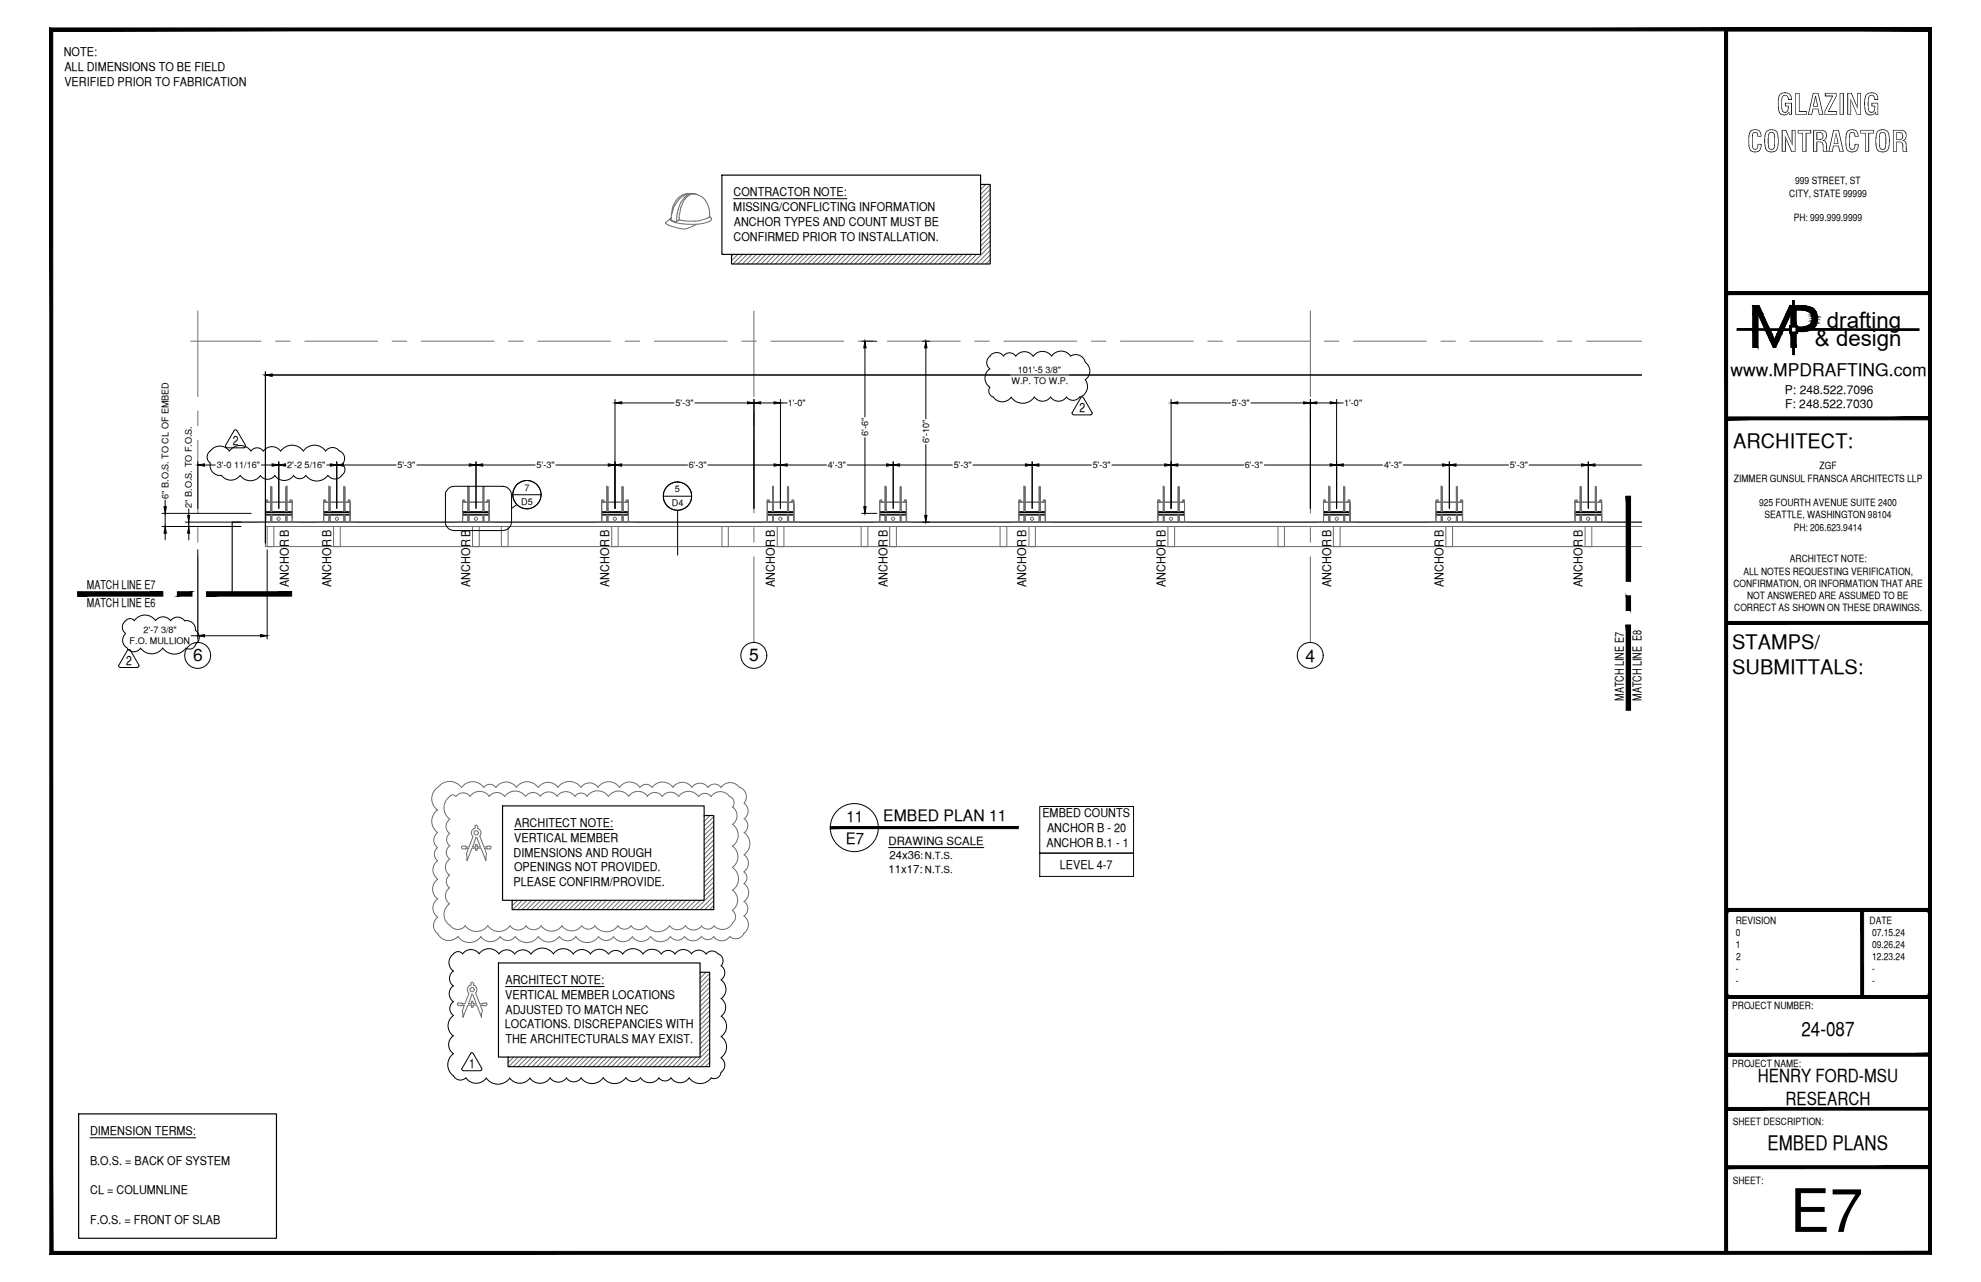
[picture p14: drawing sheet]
<svg xmlns="http://www.w3.org/2000/svg" width="432mm" height="279mm" viewBox="0 0 432 279" stroke-linecap="round" stroke-linejoin="round" font-family="sans-serif">
<defs><g id="words">
<text font-size="13.1" x="390.1" y="268.5">E7</text>
<g font-size="6.3">
<text x="387.2" y="25">GLAZING</text>
<text x="380.8" y="33.1">CONTRACTOR</text>
</g>
<g font-size="4.9">
<text x="398.2" y="71.5">drafting</text>
<text x="395.6" y="75.5">&amp; design</text>
</g>
<g font-size="4.4">
<text x="377.8" y="97.5">ARCHITECT:</text>
<text x="377.6" y="141.5">STAMPS/</text>
<text x="377.6" y="146.9">SUBMITTALS:</text>
<text x="392.7" y="225.8">24-087</text>
<text x="385.3" y="250.7">EMBED PLANS</text>
</g>
<g font-size="3.9">
<text x="383.2" y="235.9">HENRY FORD-MSU</text>
<text x="389.2" y="240.7">RESEARCH</text>
</g>
<g font-size="3.8">
<text x="377.2" y="82">www.MPDRAFTING.com</text>
<text x="42.1" y="144.1">6</text>
<text x="163.3" y="144.1">5</text>
<text x="284.5" y="144.2">4</text>
</g>
<g font-size="3.4">
<text x="184.5" y="179.1">11</text>
<text x="192.5" y="178.9">EMBED PLAN 11</text>
<text x="184.3" y="183.9">E7</text>
</g>
<g font-size="2.8">
<text x="235.3" y="89.8">2</text>
<text x="50.7" y="97">2</text>
<text x="27.5" y="144.8">2</text>
<text x="102.2" y="232.7">1</text>
</g>
<g font-size="2.6">
<text x="13.9" y="12.3">NOTE:</text>
<text x="14" y="15.5">ALL DIMENSIONS TO BE FIELD</text>
<text x="14" y="18.7">VERIFIED PRIOR TO FABRICATION</text>
<text x="159.8" y="46">MISSING/CONFLICTING INFORMATION</text>
<text x="159.9" y="42.7">CONTRACTOR NOTE:</text>
<text x="159.9" y="52.5">CONFIRMED PRIOR TO INSTALLATION.</text>
<text x="160" y="49.2">ANCHOR TYPES AND COUNT MUST BE</text>
<text x="389.1" y="85.8">P: 248.522.7096</text>
<text x="389.1" y="89">F: 248.522.7030</text>
<text x="18.9" y="128.5">MATCH LINE E7</text>
<text x="63" y="127.9" transform="rotate(-90 63 127.9)">ANCHOR B</text>
<text x="72.2" y="127.9" transform="rotate(-90 72.2 127.9)">ANCHOR B</text>
<text x="102.5" y="127.9" transform="rotate(-90 102.5 127.9)">ANCHOR B</text>
<text x="132.8" y="127.9" transform="rotate(-90 132.8 127.9)">ANCHOR B</text>
<text x="168.9" y="127.9" transform="rotate(-90 168.9 127.9)">ANCHOR B</text>
<text x="193.4" y="127.9" transform="rotate(-90 193.4 127.9)">ANCHOR B</text>
<text x="223.7" y="127.9" transform="rotate(-90 223.7 127.9)">ANCHOR B</text>
<text x="254.1" y="127.9" transform="rotate(-90 254.1 127.9)">ANCHOR B</text>
<text x="290.1" y="127.9" transform="rotate(-90 290.1 127.9)">ANCHOR B</text>
<text x="314.6" y="127.9" transform="rotate(-90 314.6 127.9)">ANCHOR B</text>
<text x="344.9" y="127.9" transform="rotate(-90 344.9 127.9)">ANCHOR B</text>
<text x="18.9" y="132.4">MATCH LINE E6</text>
<text x="353.9" y="152.8" transform="rotate(-90 353.9 152.8)">MATCH LINE E7</text>
<text x="357.8" y="152.8" transform="rotate(-90 357.8 152.8)">MATCH LINE E8</text>
<text x="227.2" y="178.1">EMBED COUNTS</text>
<text x="112.1" y="183.5">VERTICAL MEMBER</text>
<text x="112.1" y="180.2">ARCHITECT NOTE:</text>
<text x="228.1" y="184.6">ANCHOR B.1 - 1</text>
<text x="228.2" y="181.4">ANCHOR B - 20</text>
<text x="112" y="186.7">DIMENSIONS AND ROUGH</text>
<text x="112.1" y="189.9">OPENINGS NOT PROVIDED.</text>
<text x="231" y="189.4">LEVEL 4-7</text>
<text x="112" y="193.2">PLEASE CONFIRM/PROVIDE.</text>
<text x="110.2" y="214.4">ARCHITECT NOTE:</text>
<text x="110.1" y="217.7">VERTICAL MEMBER LOCATIONS</text>
<text x="110.2" y="220.9">ADJUSTED TO MATCH NEC</text>
<text x="110" y="224.1">LOCATIONS. DISCREPANCIES WITH</text>
<text x="110.2" y="227.3">THE ARCHITECTURALS MAY EXIST.</text>
<text x="19.6" y="247.3">DIMENSION TERMS:</text>
<text x="19.6" y="253.8">B.O.S. = BACK OF SYSTEM</text>
<text x="19.7" y="260.2">CL = COLUMNLINE</text>
<text x="19.6" y="266.7">F.O.S. = FRONT OF SLAB</text>
</g>
<g font-size="2.5">
<text x="193.7" y="184.1">DRAWING SCALE</text>
<text x="193.7" y="190.2">11x17:</text>
<text x="193.9" y="187.1">24x36:</text>
</g>
<g font-size="2.2">
<text x="391.3" y="40.2">999 STREET, ST</text>
<text x="390" y="42.9">CITY, STATE 99999</text>
<text x="391" y="48.2">PH: 999.999.9999</text>
<text x="378" y="105">ZIMMER GUNSUL FRANSCA ARCHITECTS LLP</text>
<text x="396.6" y="102.3">ZGF</text>
<text x="383.4" y="110.3">925 FOURTH AVENUE SUITE 2400</text>
<text x="384.6" y="113">SEATTLE, WASHINGTON 98104</text>
<text x="391" y="115.6">PH: 206.623.9414</text>
<text x="380" y="125.2">ALL NOTES REQUESTING VERIFICATION,</text>
<text x="390.1" y="122.6">ARCHITECT NOTE:</text>
<text x="377.8" y="127.9">CONFIRMATION, OR INFORMATION THAT ARE</text>
<text x="380.8" y="130.6">NOT ANSWERED ARE ASSUMED TO BE</text>
<text x="378" y="133.2">CORRECT AS SHOWN ON THESE DRAWINGS.</text>
<text x="378.3" y="201.3">REVISION</text>
<text x="378.4" y="204">0</text>
<text x="407.5" y="201.3">DATE</text>
<text x="408" y="204">07.15.24</text>
<text x="378.3" y="206.6">1</text>
<text x="378.5" y="209.2">2</text>
<text x="408" y="206.6">09.26.24</text>
<text x="408" y="209.2">12.23.24</text>
<text x="378.4" y="211.9">-</text>
<text x="378.4" y="214.5">-</text>
<text x="408" y="211.9">-</text>
<text x="408" y="214.5">-</text>
<text x="377.6" y="219.9">PROJECT NUMBER:</text>
<text x="377.6" y="232.5">PROJECT NAME:</text>
<text x="377.7" y="245.2">SHEET DESCRIPTION:</text>
<text x="377.7" y="257.9">SHEET:</text>
</g>
<g font-size="2.1">
<text x="201.6" y="187.3">N.T.S.</text>
<text x="201.6" y="190.2">N.T.S.</text>
</g>
<g font-size="2">
<text x="220.5" y="83.6">W.P. TO W.P.</text>
<text x="221.9" y="81.2">101'-5 3/8&quot;</text>
<text x="147.3" y="88.5">5'-3&quot;</text>
<text x="171.7" y="88.5">1'-0&quot;</text>
<text x="268.5" y="88.5">5'-3&quot;</text>
<text x="293" y="88.5">1'-0&quot;</text>
<text x="189.2" y="95.1" transform="rotate(-90 189.2 95.1)">6'-6&quot;</text>
<text x="202.5" y="96.6" transform="rotate(-90 202.5 96.6)">6'-10&quot;</text>
<text x="47.2" y="102">3'-0 11/16&quot;</text>
<text x="62.6" y="102">2'-2 5/16&quot;</text>
<text x="86.6" y="102">5'-3&quot;</text>
<text x="114.3" y="106.9">7</text>
<text x="117" y="102">5'-3&quot;</text>
<text x="147.1" y="107.3">5</text>
<text x="150.1" y="102">6'-3&quot;</text>
<text x="180.5" y="102">4'-3&quot;</text>
<text x="207.9" y="102">5'-3&quot;</text>
<text x="238.2" y="102">5'-3&quot;</text>
<text x="271.3" y="102">6'-3&quot;</text>
<text x="301.7" y="102">4'-3&quot;</text>
<text x="329.1" y="102">5'-3&quot;</text>
<text x="36.7" y="108.7" transform="rotate(-90 36.7 108.7)">6&quot; B.O.S. TO CL OF EMBED</text>
<text x="41.8" y="110.6" transform="rotate(-90 41.8 110.6)">2&quot; B.O.S. TO F.O.S.</text>
<text x="113.6" y="110">D5</text>
<text x="146.4" y="110.3">D4</text>
<text x="28.3" y="140.5">F.O. MULLION</text>
<text x="31.3" y="138">2'-7 3/8&quot;</text>
</g>
</g></defs>
<!-- layer: SYMBOLS -->
<path d="M181 180.1v.5l40.9-.5zM181 180.6l40.9-.5v.5z" fill="#000" stroke="#000" stroke-width=".22"/>
<g fill="none" stroke="#000" stroke-width=".22">
<path d="M97.5 106.7l.8-.6 .7-.1h10.5a2.05 2.05 0 0 1 2 1.9v5.8a1.93 1.93 0 0 1-2 1.9h-10.5a1.84 1.84 0 0 1-1.9-1.9v-5.8a1.41 1.41 0 0 1 .4-1.2zM111.8 107.8h6.2M112.6 110l-1.1 .8M144.6 108.1h6.1M147.7 111.2v9.8"/>
<circle cx="114.8" cy="107.8" r="3.1"/>
<circle cx="114.9" cy="107.8" r="3.1"/>
<circle cx="147.7" cy="108.1" r="3.1"/>
<circle cx="186.2" cy="180.4" r="5.2"/>
</g>
<!-- layer: MEDIUM_2 -->
<path d="M17 129v.9M354.5 154.7h.9M193.7 184.7h20.7" fill="none" stroke="#000" stroke-width=".22"/>
<!-- layer: NOTES -->
<path d="M159.9 43.3h24.7M226.6 175.8h20.5v10.1h-20.5zM112.1 180.8h21.6M226.6 185.9h20.5v5.1h-20.5zM110.2 215h21.5M19.6 248h23.1" fill="none" stroke="#000" stroke-width=".22"/>
<!-- layer: LIGHT_1 -->
<g fill="none" stroke="#6c6c6c" stroke-width=".22">
<path d="M145.1 48.4v.3l.6 .3M145.7 49.1l.9 .3a6.7 6.7 0 0 0 3.1 .4M146 47.9l.3 .2M146.1 47.7v.2M146.3 46.7v.8M146.4 48.2l.9 .3M146.4 47.4l-1.2 1.1M146.5 46l-.1 .8M146.7 45.6l-.3 1.1M146.9 44.5l-.4 1.5M147.1 44.8l-.4 .8M147.3 43.8l-.4 .7"/>
<path d="M147.3 48.5l2.1 .3 2.4 .1M147.5 47.5l-.1 .9M147.6 46.5l-.1 .9M147.8 43.2l-.5 .6M147.9 47.9l1.4 .2M148.1 47.5v.4l-.7 .5-1.2-.5 .2-.3M148.1 46.5l-.1 1M148.2 43.3l-1.1 1.5M148.3 45.8l-.1 .7M148.5 44.1l-.8 2.4M148.5 45l-.2 .7M148.5 42.6l-.7 .6"/>
<path d="M148.9 42.7l-.7 .6M148.9 43.4l-.4 .7M149 44l-.5 1.1M149.3 43.4l-.4 .5M149.3 48.1l2.1 .1M149.4 42.3l-.9 .3M149.6 42.4l-.7 .3M149.8 42.8l-.5 .6M149.9 42.5l-1 .8M150.2 42.2l-.7 .2M150.2 42.2h1M150.2 42.2l-.8 .1"/>
<path d="M150.2 42.6l-.4 .3M150.3 42.2l-.4 .2M150.7 42.3l-.5 .2M150.7 42.2l-.4 .1M151 42.3l-.4 .1M151.2 42.2l.8 .3M151.5 42.3h-.5M151.5 42.3h.3M151.8 48.9l-2.1 .9M152.1 42.4l.7 .4M152.7 48.1l-1.3 .1M152.8 42.8l1.1 1"/>
<path d="M153.2 48.7l-1.4 .2M153.9 43.8l.3 .7M154.2 47.5l-1.5 .5M154.2 44.5l.4 1.3 .1 1.3M154.5 47.4l-.3 .2M154.7 47l.3 .6M154.7 47.2l-.1 .1M154.9 48l-1.7 .7M155 47.6l.1 .1M155.1 47.7v.1M155.1 47.8l-.2 .2M159.8 55.4l-.4 .4"/>
<path d="M160.8 55.4l-1.4 1.4M161.9 55.4l-2.1 2.1M162.9 55.4l-2.1 2.1M163.9 55.4l-2.1 2.1M164.9 55.4l-2.1 2.1M165.9 55.4l-2.1 2.1M166.9 55.4l-2 2.1M168 55.4l-2.1 2.1M169 55.4l-2.1 2.1M170 55.4l-2 2.1M171.1 55.4l-2.1 2.1M172.1 55.4l-2.1 2.1"/>
<path d="M173.1 55.4l-2.1 2.1M174.1 55.4l-2.1 2.1M175.1 55.4l-2.1 2.1M176.1 55.4l-2 2.1M177.2 55.4l-2.1 2.1M178.2 55.4l-2.1 2.1M179.2 55.4l-2.1 2.1M180.2 55.4l-2.1 2.1M181.2 55.4l-2 2.1M182.2 55.4l-2 2.1M183.3 55.4l-2.1 2.1M184.3 55.4l-2.1 2.1"/>
<path d="M185.4 55.4l-2.1 2.1M186.4 55.4l-2.1 2.1M187.4 55.4l-2.1 2.1M188.4 55.4l-2.1 2.1M189.4 55.4l-2.1 2.1M190.4 55.4l-2.1 2.1M191.5 55.4l-2.1 2.1M192.5 55.4l-2.1 2.1M193.5 55.4l-2.1 2.1M194.5 55.4l-2.1 2.1M195.5 55.4l-2 2.1M196.5 55.4l-2 2.1"/>
<path d="M197.5 55.4l-2 2.1M198.6 55.4l-2.1 2.1M199.6 55.4l-2.1 2.1M200.7 55.4l-2.1 2.1M201.7 55.4l-2.1 2.1M202.7 55.4l-2.1 2.1M203.7 55.4l-2.1 2.1M204.7 55.4l-2.1 2.1M205.7 55.4l-2.1 2.1M206.8 55.4l-2.1 2.1M207.8 55.4l-2.1 2.1M208.8 55.4l-2.1 2.1"/>
<path d="M209.8 55.4l-2 2.1M210.8 55.4l-2 2.1M211.8 55.4l-2 2.1M212.9 55.4l-2.1 2.1M213.8 40.2l-.1 .1M214.8 40.2l-1.1 1.1M215.8 40.3l-2.1 2.1M215.8 41.3l-2.1 2.1M215.8 42.3l-2.1 2.1M215.8 43.3l-2.1 2.1M215.8 44.3l-2.1 2.1M215.8 45.3l-2.1 2.1"/>
<path d="M215.8 46.4l-2.1 2.1M215.8 47.4l-2.1 2.1M215.8 48.5l-2.1 2M215.8 49.5l-2.1 2M215.8 50.5l-2.1 2.1M215.8 51.5l-2.1 2.1M215.8 52.5l-2.1 2.1M215.8 53.5l-4 4M215.8 54.5l-2.9 3M215.8 55.6l-1.9 1.9M215.8 56.6l-.9 .9M153.7 177.7l-.2 .3"/>
<path d="M154.7 177.7l-1.2 1.3M155.6 178l-2.1 2M155.6 179l-2.1 2M100.9 184.4l-.3 .3 .3 .3M100.9 185l1.2-.2-.4 1.3 .1 1.5 1.1-2.8h.8v.4M103.1 182.2l-.9 2.4-1.3-.2M103.5 180.5a1.05 1.05 0 0 0-.4 1.8M103.5 180.1l.3-.3 .3 .3M103.6 180.1v.4M103.6 184.2l.2-.2 .1 .2M103.6 185.2l.2 .2 .1-.2M103.7 182.6h.2"/>
<path d="M103.8 182.6l-.8 2h.7v-.4M103.9 182.6l.8 2h-.7v-.4M104.1 180.5a1.05 1.05 0 0 1 .4 1.8M104.1 180.1v.4M104.6 182.2l.9 2.4 1.3-.2M106.8 184.4l.3 .3-.3 .3M106.8 185l-1.2-.2 .4 1.3-.1 1.5-1.1-2.8h-.8v.4M111.8 196.2l-.2 .2M112.8 196.2l-1.2 1.2M113.9 196.2l-2.1 2M114.9 196.2l-2.1 2M115.9 196.2l-2.1 2"/>
<path d="M116.9 196.2l-2.1 2M117.9 196.2l-2.1 2M118.9 196.2l-2 2M120 196.2l-2.1 2M121 196.2l-2.1 2M122 196.2l-2 2M123.1 196.2l-2.1 2M124.1 196.2l-2.1 2M125.1 196.2l-2.1 2M126.1 196.2l-2.1 2M127.1 196.2l-2.1 2M128.1 196.2l-2.1 2"/>
<path d="M129.2 196.2l-2.1 2M130.2 196.2l-2.1 2M131.2 196.2l-2.1 2M132.2 196.2l-2.1 2M133.2 196.2l-2 2M134.2 196.2l-2 2M135.3 196.2l-2.1 2M136.3 196.2l-2.1 2M137.4 196.2l-2.1 2M138.4 196.2l-2.1 2M139.4 196.2l-2.1 2M140.4 196.2l-2.1 2"/>
<path d="M141.4 196.2l-2.1 2M142.4 196.2l-2.1 2M143.4 196.2l-2 2M144.5 196.2l-2.1 2M145.5 196.2l-2.1 2M146.5 196.2l-2.1 2M147.5 196.2l-2 2M148.5 196.2l-2 2M149.5 196.2l-2 2M150.6 196.2l-2.1 2M151.6 196.2l-2.1 2M152.7 196.2l-2.1 2"/>
<path d="M155.6 180l-2.1 2.1M155.6 181l-2.1 2.1M155.6 182.1l-2.1 2M155.6 183.1l-2.1 2.1M155.6 184.1l-2.1 2.1M155.6 185.1l-2.1 2.1M155.6 186.1l-2.1 2.1M155.6 187.1l-2.1 2.1M155.6 188.2l-2.1 2M155.6 189.2l-2.1 2.1M155.6 190.2l-2.1 2.1M155.6 191.2l-2.1 2.1"/>
<path d="M155.6 192.2l-2.1 2.1M155.6 193.3l-2.1 2M155.6 194.3l-4 3.9M155.6 195.3l-3 2.9M155.6 196.3l-2 1.9M155.6 197.4l-1 .8M100 218.6l-.3 .3 .3 .2M100 219.2l1.2-.1-.4 1.2 .1 1.4 1.1-2.6h.8v.4M102.2 216.5l-.9 2.3-1.3-.2M102.6 214.7a1.05 1.05 0 0 0-.4 1.7M102.6 214.3l.3-.2 .3 .2M102.7 214.4v.4"/>
<path d="M102.7 218.3l.2-.1 .2 .1M102.7 219.4l.2 .2 .2-.2M102.8 216.7h.2M102.9 216.7l-.8 2.1h.7v-.4M103.1 216.7l.7 2.1h-.7v-.4M103.2 214.7a1.05 1.05 0 0 1 .4 1.7M103.3 214.4v.4M103.7 216.5l.9 2.3 1.3-.2M105.9 218.6l.3 .3-.3 .2M105.9 219.2l-1.2-.1 .5 1.2-.2 1.4-1.1-2.6h-.8v.4M152.8 211.9l-.2 .3M153.9 211.9l-1.3 1.3"/>
<path d="M154.7 212.2l-2.1 2M154.7 213.2l-2.1 2.1M154.7 214.2l-2.1 2.1M154.7 215.2l-2.1 2.1M154.7 216.2l-2.1 2.1M154.7 217.2l-2.1 2.1M154.7 218.2l-2.1 2.1M154.7 219.3l-2.1 2.1M110.9 230.4l-.2 .2M112 230.4l-1.3 1.2M113 230.4l-2.1 2.1M114 230.4l-2.1 2.1"/>
<path d="M115 230.4l-2.1 2.1M116 230.4l-2.1 2.1M117 230.4l-2.1 2.1M118 230.4l-2 2.1M119.1 230.4l-2.1 2.1M120.1 230.4l-2.1 2.1M121.1 230.4l-2 2.1M122.2 230.4l-2.1 2.1M123.2 230.4l-2.1 2.1M124.2 230.4l-2.1 2.1M125.2 230.4l-2.1 2.1M126.2 230.4l-2.1 2.1"/>
<path d="M127.3 230.4l-2.1 2.1M128.3 230.4l-2.1 2.1M129.3 230.4l-2.1 2.1M130.3 230.4l-2.1 2.1M131.3 230.4l-2.1 2.1M132.3 230.4l-2 2.1M133.3 230.4l-2 2.1M134.4 230.4l-2.1 2.1M135.4 230.4l-2.1 2.1M136.5 230.4l-2.1 2.1M137.5 230.4l-2.1 2.1M138.5 230.4l-2.1 2.1"/>
<path d="M139.5 230.4l-2.1 2.1M140.5 230.4l-2.1 2.1M141.5 230.4l-2.1 2.1M142.6 230.4l-2.1 2.1M143.6 230.4l-2.1 2.1M144.6 230.4l-2.1 2.1M145.6 230.4l-2.1 2.1M146.6 230.4l-2 2.1M147.6 230.4l-2 2.1M148.7 230.4l-2.1 2.1M149.7 230.4l-2.1 2.1M150.7 230.4l-2 2.1"/>
<path d="M151.8 230.4l-2.1 2.1M154.7 220.3l-2.1 2.1M154.7 221.4l-2.1 2M154.7 222.4l-2.1 2M154.7 223.4l-2.1 2M154.7 224.4l-2.1 2.1M154.7 225.4l-2.1 2.1M154.7 226.4l-2.1 2.1M154.7 227.5l-2.1 2.1M154.7 228.5l-4 4M154.7 229.5l-3 3M154.7 230.5l-2 2"/>
<path d="M154.7 231.5l-1 1"/>
<circle cx="103.8" cy="181.5" r=".48"/>
<circle cx="102.9" cy="215.7" r=".48"/>
</g>
<!-- layer: HEAVY_2 -->
<path d="M157.4 38.2h56.3v17.2h-56.3zM213.7 40.2h2.1v17.3h-56.4v-2.1M357.8 113.8h-307.2v15.5M109.5 175.6h44v20.6h-44zM153.5 177.7h2.1v20.5h-44v-2M108.6 209.9h44v20.5h-44zM152.6 211.9h2.1v20.6h-44v-2.1M17.1 242.8h43.2v27.1h-43.2z" fill="none" stroke="#000" stroke-width=".25"/>
<!-- layer: SURROUNDING CONDITIONS -->
<g fill="none" stroke="#6c6c6c" stroke-width=".22">
<path d="M57.9 109.8v4h5.8v-4.3h-5.8v4.3M57.9 112.4v.6M58.1 109.2h.1M58.2 114.7h1.5v4.4h-1.5zM59 109.2l.2 .3M59 109.5l.2 .2M59 109.8l.2 .2M59 110l.2 .2M59 110.2l.2 .3M59 106.2l.2 .3M59 106.4l.2 .3M59 106.7l.2 .3"/>
<path d="M59 107l.2 .3M59 107.3l.2 .2M59 107.5l.2 .3M59 107.8l.2 .2M59 108l.2 .3M59 108.8l.2 .2M59 109l.2 .3M59 109.3l.2 .2M59 109.5l.2 .3M59 111.3l.2 .2v-5.4h-.2v5.4M59 106.2l.2 .2M59 106.7l.2 .2"/>
<path d="M59 106.9l.2 .3M59 107.2l.2 .2M59 107.4l.2 .3M59 107.7l.2 .2M59 107.9l.2 .3M59 108.2l.2 .3M59 108.5l.2 .2M59 108.7l.2 .3M59 109.7l.2 .3M59 110.5l.2 .2M59 110.7l.2 .3M59 111l.2 .3"/>
<path d="M59 112.5l.2 .3M59 112.8l.2 .2M59 113l.2 .3M59 113.3l.2 .2M59 113.5l.2 .3M59 108.5l.2 .3M59 110.1l.2 .2M59 110.4l.2 .2M59 110.6l.2 .2M59 110.9l.2 .2M59 111.1l.2 .2M59 111.4l.2 .1"/>
<path d="M59 112.4l.2 .2M59 112.6l.2 .2M59 112.9l.2 .2M59 113.2l.2 .2M59 113.4l.2 .3M59 113.7l.2 .1M59.1 106.1l.1 .1M59.2 112.3h.1M59.2 112.3v1.5h-.2v-1.5l.2 .2M62.3 111.5h.1M62.3 113.8h.1M62.3 106.1l.2 .3"/>
<path d="M62.3 106.4l.2 .2M62.3 106.6l.2 .3M62.3 106.9l.2 .2M62.3 107.1l.2 .3M62.3 107.4l.2 .2M62.3 107.6l.2 .3M62.3 107.9l.2 .2M62.3 108.1l.2 .3M62.3 108.4l.2 .2M62.3 108.6l.2 .3M62.3 108.9l.2 .3M62.3 109.2l.2 .2"/>
<path d="M62.3 109.5l.2 .2M62.3 109.7l.2 .2M62.3 110l.2 .2M62.3 110.2l.2 .2M62.3 110.5l.2 .2M62.3 110.7l.2 .2M62.3 111l.2 .2M62.3 111.3l.2 .1M62.3 112.5l.2 .3M62.3 112.8l.2 .2M62.3 113l.2 .3M62.3 113.3l.2 .2"/>
<path d="M62.3 113.5l.2 .3M62.3 106.2l.2 .2M62.3 106.5l.2 .2M62.3 106.7l.2 .2M62.3 107l.2 .2M62.3 107.3l.2 .1M62.3 107.5l.2 .2M62.3 107.8l.2 .2M62.3 108l.2 .3M62.3 108.3l.2 .2M62.3 108.5l.2 .3M62.3 108.8l.2 .2"/>
<path d="M62.3 109l.2 .3M62.3 109.3l.2 .2M62.3 109.5l.2 .3M62.3 109.8l.2 .2M62.3 110l.2 .3M62.3 110.3l.2 .3M62.3 110.6l.2 .2M62.3 110.8l.2 .3M62.3 111.1l.2 .2M62.3 111.3l.2 .2M62.3 112.3l.2 .3M62.3 112.6l.2 .2"/>
<path d="M62.3 112.8l.2 .3M62.3 113.3l.2 .3M62.3 113.6l.2 .2M62.3 106.1v5.4M62.3 106.1h.2M62.4 106.1l.1 .1M62.5 112.3h.1M62.5 106.1h.1M62.5 112.5l-.2-.2v1.5h.2M62.5 106.1v5.4M62.5 112.3v1.5M63.4 109.2h.1"/>
<path d="M63.7 113.8h1.1h-8h1v-4.8h.6v.4h-.6h5.9h-.5v-.4h.5v4.8h.4M63.7 112.4v.6M70.1 113.8h.4v-4.8h.5v.4h-.5h5.8h-.4v-.4h.4v4.8h1.1h-7.9h1M70.5 112.4v.6M70.7 109.2h.1M71.7 106.1h.1M71.7 106.1h.2M71.7 106.1v5.4M71.7 112.3v1.5M71.8 106.1l-.1 .1M71.8 112.3h-.1M71.9 112.3l-.2 .2"/>
<path d="M71.9 113.8h.1M71.9 112.3v1.5h-.2M71.9 106.1l-.2 .3M71.9 106.4l-.2 .2M71.9 106.6l-.2 .3M71.9 106.9l-.2 .2M71.9 107.1l-.2 .3M71.9 107.4l-.2 .2M71.9 107.6l-.2 .3M71.9 107.9l-.2 .2M71.9 108.1l-.2 .3M71.9 108.4l-.2 .2"/>
<path d="M71.9 108.6l-.2 .3M71.9 108.9l-.2 .3M71.9 109.2l-.2 .2M71.9 109.5l-.2 .2M71.9 109.7l-.2 .2M71.9 110l-.2 .2M71.9 110.2l-.2 .2M71.9 110.5l-.2 .2M71.9 110.7l-.2 .2M71.9 111l-.2 .2M71.9 111.3l-.2 .1M71.9 106.1v5.4"/>
<path d="M71.9 112.5l-.2 .3M71.9 112.8l-.2 .2M71.9 113l-.2 .3M71.9 113.3l-.2 .2M71.9 113.5l-.2 .3M71.9 106.2l-.2 .2M71.9 106.5l-.2 .2M71.9 106.7l-.2 .2M71.9 107l-.2 .2M71.9 107.3l-.2 .1M71.9 107.5l-.2 .2M71.9 107.8l-.2 .2"/>
<path d="M71.9 108l-.2 .3M71.9 108.3l-.2 .2M71.9 108.5l-.2 .3M71.9 108.8l-.2 .2M71.9 109l-.2 .3M71.9 109.3l-.2 .2M71.9 109.5l-.2 .3M71.9 109.8l-.2 .2M71.9 110l-.2 .3M71.9 110.3l-.2 .3M71.9 110.6l-.2 .2M71.9 110.8l-.2 .3"/>
<path d="M71.9 111.1l-.2 .2M71.9 111.3l-.1 .2M71.9 112.3l-.2 .3M71.9 112.8l-.2 .3M71.9 113.1l-.2 .2M71.9 113.3l-.2 .3M71.9 113.6l-.1 .2M72.7 114.7h1.5v4.4h-1.5zM74.9 111.5v-5.4h.3v5.4M75 112.3l-.1 1.5h.3v-1.5l-.3 .2M75 106.1l-.1 .1M75.1 106.1l-.2 .1"/>
<path d="M75.1 112.3h-.2M75.2 109l-.3 .2M75.2 109.3l-.3 .2M75.2 109.5l-.3 .3M75.2 109.8l-.3 .2M75.2 110l-.3 .2M75.2 106.7l-.3 .3M75.2 107.5l-.3 .3M75.2 106.2l-.3 .2M75.2 106.4l-.3 .3M75.2 106.7l-.3 .2M75.2 106.9l-.3 .3"/>
<path d="M75.2 107.2l-.3 .2M75.2 107.4l-.3 .3M75.2 107.7l-.3 .2M75.2 107.9l-.3 .3M75.2 108.2l-.3 .3M75.2 108.5l-.3 .2M75.2 108.7l-.3 .3M75.2 109.2l-.3 .3M75.2 109.5l-.3 .2M75.2 109.7l-.3 .3M75.2 110.2l-.3 .3M75.2 110.5l-.3 .2"/>
<path d="M75.2 110.7l-.3 .3M75.2 111l-.3 .3M75.2 111.3l-.2 .2M75.2 112.5l-.3 .3M75.2 112.8l-.3 .2M75.2 113l-.3 .3M75.2 113.3l-.3 .2M75.2 113.5l-.3 .3M75.2 106.2l-.3 .3M75.2 107l-.3 .3M75.2 107.3l-.3 .2M75.2 107.8l-.3 .2"/>
<path d="M75.2 108l-.3 .3M75.2 108.5l-.3 .3M75.2 108.8l-.3 .2M75.2 109l-.3 .3M75.2 110.1l-.3 .2M75.2 110.4l-.3 .2M75.2 110.6l-.3 .2M75.2 110.9l-.3 .2M75.2 111.1l-.3 .2M75.2 111.4l-.1 .1M75.2 112.4l-.3 .2M75.2 112.6l-.3 .2"/>
<path d="M75.2 112.9l-.3 .2M75.2 113.2l-.3 .2M75.2 113.4l-.3 .3M75.2 113.7l-.1 .1M76.1 109.2h.1M76.3 109.8v4h-5.8v-4.3h5.8v4.3M76.3 112.4v.6M100.4 113.8h.4v-4.8h.5v.4h-.5h5.9h-.5v-.4h.5v4.8h1h-7.9h1M100.8 112.4v.6M101.1 109.2h.1M102 106.1h.1M102 112.5l.2-.2v1.5h-.2"/>
<path d="M102 106.1h.2M102 106.1v5.4M102 112.3v1.5M102 106.1v.1M102 112.3h.1M102.2 113.8h.1M102.2 111.5h.1M102.2 106.1l-.2 .3M102.2 106.4l-.2 .2M102.2 106.6l-.2 .3M102.2 106.9l-.2 .2M102.2 107.1l-.2 .3"/>
<path d="M102.2 107.4l-.2 .2M102.2 107.6l-.2 .3M102.2 107.9l-.2 .2M102.2 108.1l-.2 .3M102.2 108.4l-.2 .2M102.2 108.6l-.2 .3M102.2 108.9l-.2 .3M102.2 109.2l-.2 .2M102.2 109.5l-.2 .2M102.2 109.7l-.2 .2M102.2 110l-.2 .2M102.2 110.2l-.2 .2"/>
<path d="M102.2 110.5l-.2 .2M102.2 110.7l-.2 .2M102.2 111l-.2 .2M102.2 111.3l-.2 .1M102.2 112.5l-.2 .3M102.2 112.8l-.2 .2M102.2 113l-.2 .3M102.2 113.3l-.2 .3M102.2 113.5l-.2 .3M102.2 106.2l-.2 .2M102.2 106.5l-.2 .2M102.2 106.7l-.2 .2"/>
<path d="M102.2 107l-.2 .2M102.2 107.3l-.2 .1M102.2 107.5l-.2 .2M102.2 107.8l-.2 .2M102.2 108l-.2 .3M102.2 108.3l-.2 .2M102.2 108.5l-.2 .3M102.2 108.8l-.2 .2M102.2 109l-.2 .3M102.2 109.3l-.2 .2M102.2 109.5l-.2 .3M102.2 109.8l-.2 .2"/>
<path d="M102.2 110l-.2 .3M102.2 110.3l-.2 .3M102.2 110.6l-.2 .2M102.2 110.8l-.2 .3M102.2 111.1l-.2 .2M102.2 111.3l-.2 .2M102.2 112.3l-.2 .3M102.2 112.6l-.2 .2M102.2 112.8l-.2 .3M102.2 113.1l-.2 .2M102.2 113.6l-.2 .2M102.2 106.1v5.4"/>
<path d="M103 114.7h1.5v4.4h-1.5zM105.3 112.3h.1M105.3 112.3v1.5h.2v-1.5l-.2 .2M105.4 106.1l-.1 .1M105.5 111.3l-.2 .2v-5.4h.2v5.4M105.5 110.1l-.2 .2M105.5 110.4l-.2 .2M105.5 106.2l-.2 .2M105.5 106.4l-.2 .3M105.5 106.7l-.2 .3M105.5 106.9l-.2 .4M105.5 107.2l-.2 .2"/>
<path d="M105.5 107.4l-.2 .3M105.5 107.7l-.2 .2M105.5 107.9l-.2 .4M105.5 108.2l-.2 .3M105.5 108.5l-.2 .2M105.5 108.7l-.2 .3M105.5 109l-.2 .2M105.5 109.2l-.2 .3M105.5 109.5l-.2 .3M105.5 109.7l-.2 .3M105.5 110l-.2 .2M105.5 110.2l-.2 .3"/>
<path d="M105.5 110.5l-.2 .2M105.5 110.7l-.2 .3M105.5 111l-.2 .3M105.5 112.5l-.2 .3M105.5 112.8l-.2 .2M105.5 113l-.2 .3M105.5 113.3l-.2 .2M105.5 113.5l-.2 .3M105.5 106.2l-.2 .3M105.5 106.5l-.2 .2M105.5 107.3l-.2 .2M105.5 107.5l-.2 .3"/>
<path d="M105.5 107.8l-.2 .2M105.5 108.5l-.2 .3M105.5 108.8l-.2 .2M105.5 109l-.2 .3M105.5 109.8l-.2 .2M105.5 110.6l-.2 .2M105.5 110.9l-.2 .2M105.5 111.1l-.2 .2M105.5 111.4l-.2 .1M105.5 112.4l-.2 .2M105.5 112.6l-.2 .2M105.5 112.9l-.2 .2"/>
<path d="M105.5 113.2l-.2 .2M105.5 113.4l-.2 .3M105.5 113.7l-.2 .1M106.4 109.2h.1M106.6 109.8v4h-5.8v-4.3h5.8v4.3M106.6 112.4v.6M109.3 114.7h1.4v4.4h-1.4zM130.7 113.8h.4v-4.8h.5v.4h-.5h5.9h-.5v-.4h.5v4.8h1h-7.9h1M131.2 112.4v.6M131.4 109.2h.1M132.3 106.1h.1M132.3 112.5l.2-.2v1.5h-.2"/>
<path d="M132.3 106.1h.2M132.3 106.1v5.4M132.3 112.3v1.5M132.3 112.3h.1M132.4 106.1l-.1 .1M132.5 111.5h.1M132.5 113.8h.1M132.5 106.1l-.2 .3M132.5 106.4l-.2 .2M132.5 106.6l-.2 .3M132.5 106.9l-.2 .2M132.5 107.1l-.2 .3"/>
<path d="M132.5 107.4l-.2 .2M132.5 107.6l-.2 .3M132.5 107.9l-.2 .2M132.5 108.1l-.2 .3M132.5 108.4l-.2 .2M132.5 108.6l-.2 .3M132.5 108.9l-.2 .3M132.5 109.2l-.2 .2M132.5 109.5l-.2 .2M132.5 109.7l-.2 .2M132.5 110l-.2 .2M132.5 110.2l-.2 .2"/>
<path d="M132.5 110.5l-.2 .2M132.5 110.7l-.2 .2M132.5 111l-.2 .2M132.5 111.3l-.2 .1M132.5 112.5l-.2 .3M132.5 112.8l-.2 .2M132.5 113l-.2 .3M132.5 113.3l-.2 .2M132.5 113.5l-.2 .3M132.5 106.2l-.2 .2M132.5 106.5l-.2 .2M132.5 106.7l-.2 .2"/>
<path d="M132.5 107l-.2 .2M132.5 107.3l-.2 .1M132.5 107.5l-.2 .2M132.5 107.8l-.2 .2M132.5 108l-.2 .3M132.5 108.3l-.2 .2M132.5 108.5l-.2 .3M132.5 108.8l-.2 .2M132.5 109l-.2 .3M132.5 109.3l-.2 .2M132.5 109.5l-.2 .3M132.5 109.8l-.2 .2"/>
<path d="M132.5 110l-.2 .3M132.5 110.3l-.2 .3M132.5 110.6l-.2 .2M132.5 110.8l-.2 .3M132.5 111.1l-.2 .2M132.5 111.3l-.2 .2M132.5 112.3l-.2 .3M132.5 112.6l-.2 .2M132.5 112.8l-.2 .3M132.5 113.1l-.2 .2M132.5 113.3l-.2 .3M132.5 113.6l-.2 .2"/>
<path d="M132.5 106.1v5.4M133.3 114.7h1.4v4.4h-1.4zM135.6 112.3h.1M135.6 112.3v1.5h.2v-1.5l-.2 .2M135.6 106.1v.1M135.7 106.1l-.1 .1M135.7 112.3h-.1M135.8 111.3l-.2 .2v-5.4h.2v5.4M135.8 109.2l-.2 .3M135.8 109.5l-.2 .2M135.8 109.7l-.2 .3M135.8 110l-.2 .2"/>
<path d="M135.8 110.2l-.2 .3M135.8 106.2l-.2 .3M135.8 106.4l-.2 .3M135.8 106.7l-.2 .3M135.8 107l-.2 .3M135.8 107.3l-.2 .2M135.8 107.5l-.2 .3M135.8 107.8l-.2 .2M135.8 108l-.2 .3M135.8 108.8l-.2 .2M135.8 109l-.2 .3M135.8 109.3l-.2 .2"/>
<path d="M135.8 109.5l-.2 .3M135.8 109.8l-.2 .2M135.8 106.2l-.2 .2M135.8 106.7l-.2 .2M135.8 106.9l-.2 .3M135.8 107.2l-.2 .2M135.8 107.4l-.2 .3M135.8 107.7l-.2 .2M135.8 107.9l-.2 .3M135.8 108.2l-.2 .3M135.8 108.5l-.2 .2M135.8 108.7l-.2 .3"/>
<path d="M135.8 110.5l-.2 .2M135.8 110.7l-.2 .3M135.8 111l-.2 .3M135.8 112.5l-.2 .3M135.8 112.8l-.2 .2M135.8 113l-.2 .3M135.8 113.3l-.2 .2M135.8 113.5l-.2 .3M135.8 108.5l-.2 .3M135.8 110.1l-.2 .2M135.8 110.4l-.2 .2M135.8 110.6l-.2 .2"/>
<path d="M135.8 110.9l-.2 .2M135.8 111.1l-.2 .2M135.8 111.4l-.2 .1M135.8 112.4l-.2 .2M135.8 112.6l-.2 .2M135.8 112.9l-.2 .2M135.8 113.2l-.2 .2M135.8 113.4l-.2 .3M135.8 113.7l-.2 .1M136.7 109.2h.1M137 109.8v4h-5.8v-4.3h5.8v4.3M137 112.4v.6"/>
<path d="M157.4 114.7h1.3v4.4h-1.3zM166.8 113.8h.4v-4.8h.5v.4h-.5h5.8h-.4v-.4h.4v4.8h1.1h-7.9h1M167.3 112.4v.6M167.4 109.2h.1M168.4 106.1h.1M168.4 112.3v1.5l.2-.2M168.4 112.5l.2-.2v1.5h-.2l.2-.3M168.4 106.1h.2M168.4 106.1v5.4l.2-.2M168.5 106.1l-.1 .1M168.5 112.3h-.1M168.6 111.5h.1"/>
<path d="M168.6 113.8h.1M168.6 106.1l-.2 .3M168.6 106.4l-.2 .2M168.6 106.6l-.2 .3M168.6 106.9l-.2 .2M168.6 107.1l-.2 .3M168.6 107.4l-.2 .2M168.6 107.6l-.2 .3M168.6 107.9l-.2 .2M168.6 108.1l-.2 .3M168.6 108.4l-.2 .2M168.6 108.6l-.2 .3"/>
<path d="M168.6 108.9l-.2 .3M168.6 109.2l-.2 .2M168.6 109.5l-.2 .2M168.6 109.7l-.2 .2M168.6 110l-.2 .2M168.6 110.2l-.2 .2M168.6 110.5l-.2 .2M168.6 110.7l-.2 .2M168.6 111l-.2 .2M168.6 111.3l-.2 .1M168.6 112.5l-.2 .3M168.6 112.8l-.2 .2"/>
<path d="M168.6 113l-.2 .3M168.6 113.3l-.2 .2M168.6 106.2l-.2 .2M168.6 106.5l-.2 .2M168.6 106.7l-.2 .2M168.6 107l-.2 .2M168.6 107.3l-.2 .1M168.6 107.5l-.2 .2M168.6 107.8l-.2 .2M168.6 108l-.2 .3M168.6 108.3l-.2 .2M168.6 108.5l-.2 .3"/>
<path d="M168.6 108.8l-.2 .2M168.6 109l-.2 .3M168.6 109.3l-.2 .2M168.6 109.5l-.2 .3M168.6 109.8l-.2 .2M168.6 110l-.2 .3M168.6 110.3l-.2 .3M168.6 110.6l-.2 .2M168.6 110.8l-.2 .3M168.6 111.1l-.2 .2M168.6 112.3l-.2 .3M168.6 112.8l-.2 .3"/>
<path d="M168.6 113.1l-.2 .2M168.6 113.3l-.2 .3M168.6 106.1v5.4M169.4 114.7h1.5v4.4h-1.5zM171.6 112.3h.1M171.6 112.3v1.5h.3v-1.5l-.3 .2M171.7 106.1l-.1 .1M171.8 106.1l-.2 .1M171.8 112.3h-.2M171.9 111.3l-.3 .2v-5.4h.3v5.4M171.9 106.2l-.3 .2M171.9 106.4l-.3 .3"/>
<path d="M171.9 106.7l-.3 .2M171.9 106.9l-.3 .3M171.9 107.2l-.3 .3M171.9 107.4l-.3 .3M171.9 107.7l-.3 .2M171.9 107.9l-.3 .3M171.9 109l-.3 .3M171.9 108l-.3 .3M171.9 108.2l-.3 .3M171.9 108.5l-.3 .2M171.9 108.7l-.3 .3M171.9 109.2l-.3 .3"/>
<path d="M171.9 109.5l-.3 .2M171.9 109.7l-.3 .3M171.9 110l-.3 .2M171.9 110.2l-.3 .3M171.9 110.5l-.3 .2M171.9 110.7l-.3 .3M171.9 111l-.3 .3M171.9 112.5l-.3 .3M171.9 112.8l-.3 .2M171.9 113l-.3 .3M171.9 113.3l-.3 .2M171.9 113.5l-.3 .3"/>
<path d="M171.9 106.2l-.3 .3M171.9 106.5l-.3 .2M171.9 106.7l-.3 .3M171.9 107l-.3 .3M171.9 107.5l-.3 .3M171.9 107.8l-.3 .2M171.9 108.3l-.3 .2M171.9 108.5l-.3 .3M171.9 108.8l-.3 .2M171.9 109.3l-.3 .2M171.9 109.5l-.3 .3M171.9 110.1l-.3 .2"/>
<path d="M171.9 110.4l-.3 .2M171.9 110.6l-.3 .2M171.9 110.9l-.3 .2M171.9 111.1l-.3 .2M171.9 111.4l-.1 .1M171.9 112.4l-.3 .2M171.9 112.6l-.3 .2M171.9 112.9l-.3 .2M171.9 113.2l-.3 .2M171.9 113.4l-.3 .3M171.9 113.7l-.1 .1M172.8 109.2h.1"/>
<path d="M173 109.8v4h-5.7v-4.3h5.7v4.3M173 112.4v.6M187.7 114.7h1.5v4.4h-1.5zM191.3 113.8h.5v-4.8h.4v.4h-.4h5.8h-.5v-.4h.5v4.8h1h-7.9h1.1M191.8 112.4v.6M192 109.2h.1M192.9 106.1h.1M192.9 112.5l.3-.2v1.5h-.3M192.9 106.1h.3M192.9 106.1v5.4M192.9 112.3v1.5M193 106.1l-.1 .1"/>
<path d="M193 112.3h-.1M193.1 113.8h.1M193.2 106.1l-.1 5.4M193.2 106.1l-.3 .3M193.2 106.4l-.3 .2M193.2 106.6l-.3 .3M193.2 106.9l-.3 .2M193.2 107.1l-.3 .3M193.2 107.4l-.3 .2M193.2 107.6l-.3 .3M193.2 107.9l-.3 .2M193.2 108.1l-.3 .3"/>
<path d="M193.2 108.4l-.3 .2M193.2 108.6l-.3 .3M193.2 108.9l-.3 .3M193.2 109.2l-.3 .2M193.2 109.5l-.3 .2M193.2 109.7l-.3 .2M193.2 110l-.3 .2M193.2 110.2l-.3 .2M193.2 110.5l-.3 .2M193.2 110.7l-.3 .2M193.2 111l-.3 .2M193.2 111.3l-.3 .1"/>
<path d="M193.2 112.5l-.3 .3M193.2 112.8l-.3 .2M193.2 113l-.3 .3M193.2 113.3l-.3 .2M193.2 113.5l-.3 .3M193.2 106.2l-.3 .2M193.2 106.5l-.3 .2M193.2 106.7l-.3 .2M193.2 107l-.3 .2M193.2 107.3l-.3 .1M193.2 107.5l-.3 .2M193.2 107.8l-.3 .2"/>
<path d="M193.2 108l-.3 .3M193.2 108.3l-.3 .2M193.2 108.5l-.3 .3M193.2 108.8l-.3 .2M193.2 109l-.3 .3M193.2 109.3l-.3 .2M193.2 109.5l-.3 .3M193.2 109.8l-.3 .2M193.2 110l-.3 .3M193.2 110.3l-.3 .3M193.2 110.6l-.3 .2M193.2 110.8l-.3 .3"/>
<path d="M193.2 111.1l-.3 .2M193.2 111.3l-.2 .2M193.2 112.3l-.3 .3M193.2 112.6l-.3 .2M193.2 112.8l-.3 .3M193.2 113.1l-.3 .2M193.2 113.3l-.3 .3M193.2 113.6l-.2 .2M193.9 114.7h1.5v4.4h-1.5zM196.2 112.3h.1M196.2 112.3v1.5h.2v-1.5l-.2 .2M196.3 112.3h-.1"/>
<path d="M196.3 106.1l-.1 .1M196.4 111.3l-.2 .2v-5.4h.2v5.4M196.4 110.1l-.2 .2M196.4 110.4l-.2 .2M196.4 106.2l-.2 .2M196.4 106.4l-.2 .3M196.4 106.7l-.2 .2M196.4 106.9l-.2 .3M196.4 107.2l-.2 .3M196.4 107.4l-.2 .3M196.4 107.7l-.2 .2M196.4 107.9l-.2 .3"/>
<path d="M196.4 108.2l-.2 .3M196.4 108.5l-.2 .3M196.4 108.7l-.2 .3M196.4 109l-.2 .2M196.4 109.2l-.2 .3M196.4 109.5l-.2 .2M196.4 109.7l-.2 .3M196.4 110l-.2 .2M196.4 110.2l-.2 .3M196.4 110.5l-.2 .2M196.4 110.7l-.2 .3M196.4 111l-.2 .3"/>
<path d="M196.4 112.5l-.2 .3M196.4 112.8l-.2 .2M196.4 113l-.2 .3M196.4 113.3l-.2 .2M196.4 113.5l-.2 .3M196.4 106.2l-.2 .3M196.4 106.5l-.2 .2M196.4 106.7l-.2 .3M196.4 107l-.2 .3M196.4 107.5l-.2 .3M196.4 107.8l-.2 .2M196.4 108l-.2 .3"/>
<path d="M196.4 108.3l-.2 .2M196.4 108.8l-.2 .2M196.4 109l-.2 .3M196.4 109.3l-.2 .2M196.4 109.5l-.2 .3M196.4 110.6l-.2 .2M196.4 110.9l-.2 .2M196.4 111.1l-.2 .2M196.4 111.4l-.1 .1M196.4 112.4l-.2 .2M196.4 112.6l-.2 .2M196.4 112.9l-.2 .2"/>
<path d="M196.4 113.2l-.2 .2M196.4 113.4l-.2 .3M196.4 113.7l-.1 .1M197.4 109.2h.1M197.5 109.8v4h-5.7v-4.3h5.7v4.3M197.5 112.4v.6M218 114.7h1.5v4.4h-1.5zM221.6 113.8h.5v-4.8h.5v.4h-.5h5.8h-.5v-.4h.5v4.8h1h-7.9h1.1M222.1 112.4v.6M222.3 109.2h.1M223.2 106.1h.1M223.2 112.5l.3-.2v1.5h-.3"/>
<path d="M223.2 106.1h.3M223.2 106.1v5.4M223.2 112.3v1.5M223.3 112.3h-.1M223.3 106.1l-.1 .1M223.5 111.5h.1M223.5 113.8h.1M223.5 106.1l-.3 .3M223.5 106.4l-.3 .2M223.5 106.6l-.3 .3M223.5 106.9l-.3 .2M223.5 107.1l-.3 .3"/>
<path d="M223.5 107.4l-.3 .2M223.5 107.6l-.3 .3M223.5 107.9l-.3 .2M223.5 108.1l-.3 .3M223.5 108.4l-.3 .2M223.5 108.6l-.3 .3M223.5 108.9l-.3 .3M223.5 109.2l-.3 .2M223.5 109.5l-.3 .2M223.5 109.7l-.3 .2M223.5 110l-.3 .2M223.5 110.2l-.3 .2"/>
<path d="M223.5 110.5l-.3 .2M223.5 110.7l-.3 .2M223.5 111l-.3 .2M223.5 111.3l-.3 .1M223.5 112.5l-.3 .3M223.5 112.8l-.3 .2M223.5 113l-.3 .3M223.5 113.3l-.3 .2M223.5 113.5l-.3 .3M223.5 106.2l-.3 .2M223.5 106.5l-.3 .2M223.5 106.7l-.3 .2"/>
<path d="M223.5 107l-.3 .2M223.5 107.3l-.3 .1M223.5 107.5l-.3 .2M223.5 107.8l-.3 .2M223.5 108l-.3 .3M223.5 108.3l-.3 .2M223.5 108.5l-.3 .3M223.5 108.8l-.3 .2M223.5 109l-.3 .3M223.5 109.3l-.3 .2M223.5 109.5l-.3 .3M223.5 109.8l-.3 .2"/>
<path d="M223.5 110l-.3 .3M223.5 110.3l-.3 .3M223.5 110.6l-.3 .2M223.5 110.8l-.3 .3M223.5 111.1l-.3 .2M223.5 111.3l-.2 .2M223.5 112.3l-.3 .3M223.5 112.6l-.3 .2M223.5 112.8l-.3 .3M223.5 113.3l-.3 .3M223.5 113.6l-.2 .2M223.5 106.1v5.4"/>
<path d="M224.3 114.7h1.4v4.4h-1.4zM226.5 112.3h.1M226.5 112.3v1.5h.3v-1.5l-.3 .2M226.6 106.1l-.1 .1M226.6 112.3h-.1M226.8 111.3l-.3 .2v-5.4h.3v5.4M226.8 109.2l-.3 .3M226.8 109.5l-.3 .2M226.8 109.7l-.3 .3M226.8 110l-.3 .2M226.8 110.2l-.3 .3M226.8 106.2l-.3 .3"/>
<path d="M226.8 106.5l-.3 .2M226.8 106.7l-.3 .3M226.8 107l-.3 .3M226.8 107.2l-.3 .3M226.8 107.5l-.3 .3M226.8 107.8l-.3 .2M226.8 107.9l-.3 .4M226.8 108.8l-.3 .2M226.8 109l-.3 .3M226.8 109.3l-.3 .2M226.8 109.5l-.3 .3M226.8 106.2l-.3 .2"/>
<path d="M226.8 106.4l-.3 .3M226.8 106.7l-.3 .2M226.8 106.9l-.3 .3M226.8 107.4l-.3 .3M226.8 107.7l-.3 .2M226.8 108.2l-.3 .3M226.8 108.5l-.3 .2M226.8 108.7l-.3 .3M226.8 109l-.3 .2M226.8 110.5l-.3 .2M226.8 110.7l-.3 .3M226.8 111l-.3 .3"/>
<path d="M226.8 112.5l-.3 .3M226.8 112.8l-.3 .2M226.8 113l-.3 .3M226.8 113.3l-.3 .2M226.8 113.5l-.3 .3M226.8 108.3l-.3 .2M226.8 108.5l-.3 .3M226.8 110.1l-.3 .2M226.8 110.4l-.3 .2M226.8 110.6l-.3 .2M226.8 110.9l-.3 .2M226.8 111.1l-.3 .2"/>
<path d="M226.8 111.4l-.2 .1M226.8 112.4l-.3 .2M226.8 112.6l-.3 .2M226.8 112.9l-.3 .2M226.8 113.2l-.3 .2M226.8 113.4l-.3 .3M226.8 113.7l-.2 .1M227.6 109.2h.1M227.8 109.8v4h-5.7v-4.3h5.7v4.3M227.8 112.4v.6M251.9 113.8h.4v-4.8h.6v.4h-.6h5.9h-.5v-.4h.5v4.8h1.1h-8h1M252.4 112.4v.6"/>
<path d="M252.6 109.2h.1M253.6 106.1h.1M253.6 112.3v1.5l.1-.2M253.6 112.5l.1-.2v1.5h-.1l.1-.3M253.6 106.1v5.4l.1-.2M253.6 106.1v.1M253.6 112.3h.1M253.7 111.5h.1M253.7 113.8h.1M253.7 106.1l-.1 .3M253.7 106.4l-.1 .2M253.7 106.6l-.1 .3"/>
<path d="M253.7 106.9l-.1 .2M253.7 107.1l-.1 .3M253.7 107.4l-.1 .2M253.7 107.6l-.1 .3M253.7 107.9l-.1 .2M253.7 108.1l-.1 .3M253.7 108.4l-.1 .2M253.7 108.6l-.1 .3M253.7 108.9l-.1 .3M253.7 109.2l-.1 .2M253.7 109.5l-.1 .2M253.7 109.7l-.1 .2"/>
<path d="M253.7 110l-.1 .2M253.7 110.2l-.1 .2M253.7 110.5l-.1 .2M253.7 110.7l-.1 .2M253.7 111l-.1 .2M253.7 112.5l-.1 .3M253.7 112.8l-.1 .2M253.7 113l-.1 .3M253.7 113.3l-.1 .3M253.7 106.2l-.1 .2M253.7 106.5l-.1 .2M253.7 106.7l-.1 .2"/>
<path d="M253.7 107l-.1 .2M253.7 107.3l-.1 .1M253.7 107.5l-.1 .2M253.7 107.8l-.1 .2M253.7 108l-.1 .3M253.7 108.3l-.1 .2M253.7 108.5l-.1 .3M253.7 108.8l-.1 .2M253.7 109l-.1 .3M253.7 109.3l-.1 .2M253.7 109.5l-.1 .3M253.7 109.8l-.1 .2"/>
<path d="M253.7 110l-.1 .3M253.7 110.3l-.1 .3M253.7 110.6l-.1 .2M253.7 110.8l-.1 .3M253.7 111.1l-.1 .2M253.7 112.3l-.1 .3M253.7 112.6l-.1 .2M253.7 112.8l-.1 .3M253.7 113.1l-.1 .2M253.7 106.1v5.4M254.6 114.7h1.4v4.4h-1.4zM256.8 112.3h.1"/>
<path d="M256.8 112.3v1.5h.2v-1.5l-.2 .2M256.9 106.1l-.1 .1M256.9 112.3h-.1M257 111.3l-.2 .2v-5.4h.2v5.4M257 106.2l-.2 .3M257 106.4l-.2 .3M257 106.7l-.2 .2M257 106.9l-.2 .3M257 107.2l-.2 .2M257 107.4l-.2 .3M257 107.7l-.2 .2M257 107.9l-.2 .4"/>
<path d="M257 109l-.2 .2M257 108.2l-.2 .3M257 108.5l-.2 .2M257 108.7l-.2 .3M257 109.2l-.2 .3M257 109.5l-.2 .2M257 109.7l-.2 .3M257 110l-.2 .2M257 110.2l-.2 .3M257 110.5l-.2 .2M257 110.7l-.2 .3M257 111l-.2 .3"/>
<path d="M257 112.5l-.2 .3M257 112.8l-.2 .2M257 113l-.2 .3M257 113.3l-.2 .2M257 113.5l-.2 .3M257 106.5l-.2 .2M257 106.7l-.2 .3M257 107l-.2 .3M257 107.3l-.2 .2M257 107.5l-.2 .3M257 107.8l-.2 .2M257 108.3l-.2 .2"/>
<path d="M257 108.5l-.2 .3M257 109l-.2 .3M257 109.3l-.2 .2M257 109.5l-.2 .3M257 109.8l-.2 .2M257 110.1l-.2 .2M257 110.4l-.2 .2M257 110.6l-.2 .2M257 110.9l-.2 .2M257 111.1l-.2 .2M257 111.4l-.1 .1M257 112.4l-.2 .2"/>
<path d="M257 112.6l-.2 .2M257 112.9l-.2 .2M257 113.2l-.2 .2M257 113.4l-.2 .3M257 113.7l-.1 .1M257.9 109.2h.1M258.2 109.8v4h-5.8v-4.3h5.8v4.3M258.2 112.4v.6M278.6 114.7h1.4v4.4h-1.4zM288 113.8h.5v-4.8h.4v.4h-.4h5.8h-.5v-.4h.5v4.8h1h-7.9h1.1M288.5 112.4v.6M288.7 109.2h.1"/>
<path d="M289.6 106.1h.1M289.6 112.3v1.5l.3-.2M289.6 106.1h.3M289.6 106.1v5.4M289.7 106.1l-.1 .1M289.7 112.3h-.1M289.8 113.8h.1M289.8 112.3l-.2 .2M289.9 112.3v1.5h-.3l.3-.3M289.9 106.1l-.1 5.4M289.9 106.1l-.3 .3M289.9 106.4l-.3 .2"/>
<path d="M289.9 106.6l-.3 .3M289.9 106.9l-.3 .2M289.9 107.1l-.3 .3M289.9 107.4l-.3 .2M289.9 107.6l-.3 .3M289.9 107.9l-.3 .2M289.9 108.1l-.3 .3M289.9 108.4l-.3 .2M289.9 108.6l-.3 .3M289.9 108.9l-.3 .3M289.9 109.2l-.3 .2M289.9 109.5l-.3 .2"/>
<path d="M289.9 109.7l-.3 .2M289.9 110l-.3 .2M289.9 110.2l-.3 .2M289.9 110.5l-.3 .2M289.9 110.7l-.3 .2M289.9 111l-.3 .2M289.9 111.3l-.3 .1M289.9 112.5l-.3 .3M289.9 112.8l-.3 .2M289.9 113l-.3 .3M289.9 113.3l-.3 .2M289.9 106.2l-.3 .2"/>
<path d="M289.9 106.5l-.3 .2M289.9 106.7l-.3 .2M289.9 107l-.3 .2M289.9 107.3l-.3 .1M289.9 107.5l-.3 .2M289.9 107.8l-.3 .2M289.9 108l-.3 .3M289.9 108.3l-.3 .2M289.9 108.5l-.3 .3M289.9 108.8l-.3 .2M289.9 109l-.3 .3M289.9 109.3l-.3 .2"/>
<path d="M289.9 109.5l-.3 .3M289.9 109.8l-.3 .2M289.9 110l-.3 .3M289.9 110.3l-.3 .3M289.9 110.6l-.3 .2M289.9 110.8l-.3 .3M289.9 111.1l-.3 .2M289.9 111.3l-.2 .2M289.9 112.3l-.3 .3M289.9 112.6l-.3 .2M289.9 112.8l-.3 .3M289.9 113.3l-.3 .3"/>
<path d="M290.6 114.7h1.5v4.4h-1.5zM292.9 112.3v1.5h.2v-1.5l-.2 .2M292.9 106.1v.1M293 106.1l-.1 .1M293 112.3h-.1M293.1 111.3l-.2 .2v-5.4h.2v5.4M293.1 109l-.2 .2M293.1 109.3l-.2 .2M293.1 109.5l-.2 .3M293.1 109.8l-.2 .2M293.1 106.2l-.2 .3M293.1 108l-.2 .3"/>
<path d="M293.1 106.2l-.2 .2M293.1 106.4l-.2 .3M293.1 106.7l-.2 .2M293.1 106.9l-.2 .4M293.1 107.2l-.2 .2M293.1 107.4l-.2 .3M293.1 107.7l-.2 .2M293.1 107.9l-.2 .3M293.1 108.2l-.2 .3M293.1 108.5l-.2 .2M293.1 108.7l-.2 .3M293.1 109.2l-.2 .3"/>
<path d="M293.1 109.7l-.2 .3M293.1 110l-.2 .2M293.1 110.2l-.2 .3M293.1 110.5l-.2 .2M293.1 110.7l-.2 .3M293.1 111l-.2 .3M293.1 112.5l-.2 .3M293.1 112.8l-.2 .2M293.1 113l-.2 .3M293.1 113.3l-.2 .2M293.1 113.5l-.2 .3M293.1 106.5l-.2 .2"/>
<path d="M293.1 106.7l-.2 .3M293.1 107.3l-.2 .2M293.1 107.5l-.2 .3M293.1 107.8l-.2 .2M293.1 108.3l-.2 .2M293.1 108.5l-.2 .3M293.1 109l-.2 .3M293.1 110.1l-.2 .2M293.1 110.4l-.2 .2M293.1 110.6l-.2 .2M293.1 110.9l-.2 .2M293.1 111.1l-.2 .2"/>
<path d="M293.1 111.4l-.1 .1M293.1 112.4l-.2 .2M293.1 112.6l-.2 .2M293.1 112.9l-.2 .2M293.1 113.2l-.2 .2M293.1 113.4l-.2 .3M293.1 113.7l-.1 .1M294.1 109.2h.1M294.3 109.8v4h-5.8v-4.3h5.8v4.3M294.3 112.4v.6M312.5 113.8h.5v-4.8h.5v.4h-.5h5.8h-.5v-.4h.5v4.8h1h-7.9h1.1M313 112.4v.6"/>
<path d="M313.2 109.2h.1M314.1 106.1h.1M314.1 112.5l.3-.2v1.5h-.3M314.1 106.1h.3M314.1 106.1v5.4M314.1 112.3v1.5M314.2 112.3h-.1M314.3 106.1l-.2 .1M314.4 111.5h.1M314.4 113.8h.1M314.4 106.1l-.3 .3M314.4 106.4l-.3 .2"/>
<path d="M314.4 106.6l-.3 .3M314.4 106.9l-.3 .2M314.4 107.1l-.3 .3M314.4 107.4l-.3 .2M314.4 107.6l-.3 .3M314.4 107.9l-.3 .2M314.4 108.1l-.3 .3M314.4 108.4l-.3 .2M314.4 108.6l-.3 .3M314.4 108.9l-.3 .3M314.4 109.2l-.3 .2M314.4 109.5l-.3 .2"/>
<path d="M314.4 109.7l-.3 .2M314.4 110l-.3 .2M314.4 110.2l-.3 .2M314.4 110.5l-.3 .2M314.4 110.7l-.3 .2M314.4 111l-.3 .2M314.4 111.3l-.3 .1M314.4 112.5l-.3 .3M314.4 112.8l-.3 .2M314.4 113l-.3 .3M314.4 113.3l-.3 .2M314.4 113.5l-.3 .3"/>
<path d="M314.4 106.2l-.3 .2M314.4 106.5l-.3 .2M314.4 106.7l-.3 .2M314.4 107l-.3 .2M314.4 107.3l-.3 .1M314.4 107.5l-.3 .2M314.4 107.8l-.3 .2M314.4 108l-.3 .3M314.4 108.3l-.3 .2M314.4 108.5l-.3 .3M314.4 108.8l-.3 .2M314.4 109l-.3 .3"/>
<path d="M314.4 109.3l-.3 .2M314.4 109.5l-.3 .3M314.4 109.8l-.3 .2M314.4 110l-.3 .3M314.4 110.3l-.3 .3M314.4 110.6l-.3 .2M314.4 110.8l-.3 .3M314.4 111.1l-.3 .2M314.4 111.3l-.2 .2M314.4 112.3l-.3 .3M314.4 112.6l-.3 .2M314.4 112.8l-.3 .3"/>
<path d="M314.4 113.1l-.3 .2M314.4 113.3l-.3 .3M314.4 113.6l-.2 .2M314.4 106.1v5.4M315.2 114.7h1.4v4.4h-1.4zM317.4 112.3h.1M317.4 112.3v1.5h.3v-1.5l-.3 .2M317.5 112.3h-.1M317.6 106.1l-.2 .1M317.7 111.3l-.3 .2v-5.4h.3v5.4M317.7 109.2l-.3 .3M317.7 109.5l-.3 .2"/>
<path d="M317.7 109.7l-.3 .3M317.7 110l-.3 .2M317.7 110.2l-.3 .3M317.7 106.2l-.3 .3M317.7 106.5l-.3 .2M317.7 106.7l-.3 .3M317.7 106.9l-.3 .4M317.7 107.3l-.3 .2M317.7 107.5l-.3 .3M317.7 107.8l-.3 .2M317.7 108l-.3 .3M317.7 108.7l-.3 .3"/>
<path d="M317.7 109l-.3 .3M317.7 109.3l-.3 .2M317.7 109.5l-.3 .3M317.7 109.8l-.3 .2M317.7 106.4l-.3 .3M317.7 106.7l-.3 .2M317.7 107.2l-.3 .2M317.7 107.4l-.3 .3M317.7 107.7l-.3 .2M317.7 107.9l-.3 .3M317.7 108.2l-.3 .3M317.7 108.5l-.3 .2"/>
<path d="M317.7 109l-.3 .2M317.7 110.5l-.3 .2M317.7 110.7l-.3 .3M317.7 111l-.3 .3M317.7 112.5l-.3 .3M317.7 112.8l-.3 .2M317.7 113l-.3 .3M317.7 113.3l-.3 .2M317.7 113.5l-.3 .3M317.7 108.3l-.3 .2M317.7 108.5l-.3 .3M317.7 110.1l-.3 .2"/>
<path d="M317.7 110.4l-.3 .2M317.7 110.6l-.3 .2M317.7 110.9l-.3 .2M317.7 111.1l-.3 .2M317.7 111.4l-.2 .1M317.7 112.4l-.3 .2M317.7 112.6l-.3 .2M317.7 112.9l-.3 .2M317.7 113.2l-.3 .2M317.7 113.4l-.3 .3M317.7 113.7l-.2 .1M318.6 109.2h.1"/>
<path d="M318.8 109.8v4h-5.8v-4.3h5.8v4.3M318.8 112.4v.6M342.8 113.8h.5v-4.8h.5v.4h-.5h5.8h-.4v-.4h.4v4.8h1.1h-7.9h1M343.3 112.4v.6M343.5 109.2h.1M344.4 112.5l.3-.2v1.5h-.3M344.4 112.3v1.5M344.5 112.3h-.1M344.6 106.1l-.2 .1M344.7 111.5h.1M344.7 113.8h.1M344.7 106.1h-.3v5.4"/>
<path d="M344.7 106.1l-.3 .3M344.7 106.4l-.3 .2M344.7 106.6l-.3 .3M344.7 106.9l-.3 .2M344.7 107.1l-.3 .3M344.7 107.4l-.3 .2M344.7 107.6l-.3 .3M344.7 107.9l-.3 .2M344.7 108.1l-.3 .3M344.7 108.4l-.3 .2M344.7 108.6l-.3 .3M344.7 108.9l-.3 .3"/>
<path d="M344.7 109.2l-.3 .2M344.7 109.5l-.3 .2M344.7 109.7l-.3 .2M344.7 110l-.3 .2M344.7 110.2l-.3 .2M344.7 110.5l-.3 .2M344.7 110.7l-.3 .2M344.7 111l-.3 .2M344.7 111.3l-.3 .1M344.7 112.5l-.3 .3M344.7 112.8l-.3 .3M344.7 113l-.3 .3"/>
<path d="M344.7 113.3l-.3 .2M344.7 113.5l-.3 .3M344.7 106.2l-.3 .2M344.7 106.5l-.3 .2M344.7 106.7l-.3 .2M344.7 107l-.3 .2M344.7 107.3l-.3 .1M344.7 107.5l-.3 .2M344.7 107.8l-.3 .2M344.7 108l-.3 .3M344.7 108.3l-.3 .2M344.7 108.5l-.3 .3"/>
<path d="M344.7 108.8l-.3 .2M344.7 109l-.3 .3M344.7 109.3l-.3 .2M344.7 109.5l-.3 .3M344.7 109.8l-.3 .2M344.7 110l-.3 .3M344.7 110.3l-.3 .3M344.7 110.6l-.3 .2M344.7 110.8l-.3 .3M344.7 111.1l-.3 .2M344.7 111.3l-.2 .2M344.7 112.3l-.3 .3"/>
<path d="M344.7 112.6l-.3 .2M344.7 113.1l-.3 .2M344.7 113.3l-.3 .3M344.7 113.6l-.2 .2M344.7 106.1v5.4M345.5 114.7h1.5v4.4h-1.5zM347.7 112.3h.1M347.7 112.3v1.5h.3v-1.5l-.3 .2M347.8 106.1l-.1 .1M347.9 106.1l-.2 .1M347.9 112.3h-.2M348 111.3l-.3 .2v-5.4h.3v5.4"/>
<path d="M348 109.2l-.3 .3M348 109.5l-.3 .3M348 109.7l-.3 .3M348 110l-.3 .2M348 110.2l-.3 .3M348 106.2l-.3 .3M348 106.5l-.3 .2M348 106.7l-.3 .3M348 106.9l-.3 .4M348 107.3l-.3 .2M348 107.5l-.3 .3M348 107.7l-.3 .3"/>
<path d="M348 108l-.3 .3M348 108.8l-.3 .2M348 109l-.3 .3M348 109.3l-.3 .2M348 109.8l-.3 .2M348 106.2l-.3 .2M348 106.4l-.3 .3M348 106.7l-.3 .2M348 107.2l-.3 .2M348 107.4l-.3 .3M348 107.9l-.3 .3M348 108.2l-.3 .3"/>
<path d="M348 108.5l-.3 .2M348 108.7l-.3 .3M348 109l-.3 .2M348 110.5l-.3 .2M348 110.7l-.3 .3M348 111l-.3 .3M348 112.5l-.3 .3M348 112.8l-.3 .2M348 113l-.3 .3M348 113.3l-.3 .2M348 113.5l-.3 .3M348 108.3l-.3 .2"/>
<path d="M348 108.5l-.3 .3M348 110.1l-.3 .2M348 110.4l-.3 .2M348 110.6l-.3 .2M348 110.9l-.3 .2M348 111.1l-.3 .2M348 111.4l-.1 .1M348 112.4l-.3 .2M348 112.6l-.3 .2M348 112.9l-.3 .2M348 113.2l-.3 .2M348 113.4l-.3 .3"/>
<path d="M348 113.7l-.2 .1M348.9 109.2h.1M349.1 109.8v4h-5.8v-4.3h5.8v4.3M349.1 112.4v.6M357.8 114.7h-300v4.4h300M95.4 176.5a3 3 0 0 0 0 4.9 2.03 2.03 0 0 0 0 3.3 1.76 1.76 0 0 0 0 2.9 2.45 2.45 0 0 0 0 4 2.68 2.68 0 0 0 0 4.3M95.4 171.6a3 3 0 0 0 0 5M98 173.6l.6-.4 .7 .4M98 178.6a1.87 1.87 0 0 0 0 3.1M98.1 173.6a3 3 0 0 0 0 4.9M106.6 173.6a2.06 2.06 0 0 1 3.4 0M106.7 173.6a2.57 2.57 0 0 0-4.3 0 1.87 1.87 0 0 0-3 0"/>
<path d="M108.1 171.6a1.62 1.62 0 0 0-2.7 0 2.95 2.95 0 0 0-4.8 0 3.2 3.2 0 0 0-5.2 0M108.1 171.6a2.68 2.68 0 0 1 4.4 0 2.89 2.89 0 0 1 4.8 0M110 173.6a2.76 2.76 0 0 1 4.6 0M114.6 173.5a1.93 1.93 0 0 1 3.2 .1 2.25 2.25 0 0 1 3.6 0M117.3 171.6a2.64 2.64 0 0 1 4.3 0M121.4 173.5a2.38 2.38 0 0 1 3.9 0M125.3 173.5a1.62 1.62 0 0 1 2.7 0M128 173.5a2.83 2.83 0 0 1 4.6 0M130.3 171.6a2.25 2.25 0 0 0-3.7 0 3.1 3.1 0 0 0-5 0M139.5 171.6a2.7 2.7 0 0 0-4.5 0 2.9 2.9 0 0 0-4.7 0M139.5 171.6a1.62 1.62 0 0 1 2.6 0M141.1 173.6a2 2 0 0 1 3.3 0"/>
<path d="M141.2 173.5a2.51 2.51 0 0 0-4.2 0 2.7 2.7 0 0 0-4.4 .1M142.2 171.6a2.76 2.76 0 0 1 4.5 0M146.7 171.6a2.51 2.51 0 0 1 4.1 0M150.8 171.6a2.19 2.19 0 0 1 3.6 0M152.2 173.6a2.64 2.64 0 0 0-4.3 0 2.18 2.18 0 0 0-3.5 0M152.3 173.6a1.62 1.62 0 0 1 2.7 0M155 173.6a2.46 2.46 0 0 1 4 0 1.49 1.49 0 0 1 .7 2.3M159.7 175.9a2.31 2.31 0 0 1 0 3.8 2.88 2.88 0 0 1-.1 4.7 2.83 2.83 0 0 1 0 4.6M161.2 171.6a2.44 2.44 0 0 0-4 0 1.76 1.76 0 0 0-2.9 0M161.2 171.6a2.19 2.19 0 0 1 1 3.4M162.2 175.1a2.06 2.06 0 0 1 0 3.3M162.2 178.4a1.87 1.87 0 0 1 0 3.1"/>
<path d="M95.4 195.9a2.44 2.44 0 0 0 0 4M95.4 199.9a2.19 2.19 0 0 0 0 3.6M98 187.3a2.13 2.13 0 0 0 0 3.5 1.67 1.67 0 0 0 0 2.7 2.12 2.12 0 0 0 0 3.5 2.82 2.82 0 0 0 0 4.6M98 184.3a1.75 1.75 0 0 0 0 2.9M98 181.6a1.62 1.62 0 0 0 0 2.7M159.6 194a2.72 2.72 0 0 1 0 4.4 1.68 1.68 0 0 1 0 2.8M159.7 189.1a3 3 0 0 1 0 4.9M162.2 190a1.59 1.59 0 0 1 0 2.6 2.38 2.38 0 0 1 0 3.9M162.2 196.4a1.92 1.92 0 0 1-.1 3.2 2.32 2.32 0 0 1 0 3.8M162.2 181.4a2.93 2.93 0 0 1 0 4.9 2.25 2.25 0 0 1 0 3.7M95.4 203.5a2.7 2.7 0 0 0 4.4 .6 3.1 3.1 0 0 0 5.1 0M98 201.6a2.06 2.06 0 0 0 3.4 .2"/>
<path d="M101.4 201.7a3 3 0 0 0 4.9 0 2.94 2.94 0 0 0 4.9 .1M111.2 201.8a2.13 2.13 0 0 0 3.5 0M114.6 201.7a2.06 2.06 0 0 0 3.4 0M117.3 204.1a2.76 2.76 0 0 0 4.6 0M117.4 204.1a3.1 3.1 0 0 1-5.1 0 2.01 2.01 0 0 1-3.3 0 2.57 2.57 0 0 1-4.2 0M118 201.8a2.76 2.76 0 0 0 4.5 0M121.9 204.1a2.19 2.19 0 0 0 3.6 0M129.7 201.8a3.1 3.1 0 0 0 5 0M129.7 201.8a1.78 1.78 0 0 1-2.9 0 2.64 2.64 0 0 1-4.3 0M133.7 204.2a2.51 2.51 0 0 0 4.1 0M133.8 204.1a2.03 2.03 0 0 1-3.3 0 3 3 0 0 1-5 0M137.8 204.1a2.44 2.44 0 0 0 4 0"/>
<path d="M140.9 201.8a3.1 3.1 0 0 0 5 0M140.9 201.7a2.06 2.06 0 0 1-3.4 .1 1.75 1.75 0 0 1-2.8 0M141.8 204.1a2.64 2.64 0 0 0 4.3 0 1.86 1.86 0 0 0 3.1 0M145.9 201.7a2.13 2.13 0 0 0 3.5 0M149.2 204.1a2.25 2.25 0 0 0 3.7 0M152.9 204.1a1.62 1.62 0 0 0 2.7 0M155.6 204.1a2.13 2.13 0 0 0 3.5 0M159.7 201.2a2.49 2.49 0 0 1-4 .6 1.67 1.67 0 0 1-2.8 0 2.13 2.13 0 0 1-3.5 0M162.2 203.4a1.94 1.94 0 0 1-3.1 .7"/>
<circle cx="60.7" cy="113.1" r=".35"/>
<circle cx="73.4" cy="113.1" r=".35"/>
<circle cx="103.7" cy="113.1" r=".35"/>
<circle cx="134" cy="113.1" r=".35"/>
<circle cx="170.1" cy="113.1" r=".35"/>
<circle cx="194.7" cy="113.1" r=".35"/>
<circle cx="224.9" cy="113.1" r=".35"/>
<circle cx="255.2" cy="113.1" r=".35"/>
<circle cx="291.4" cy="113.1" r=".35"/>
<circle cx="315.9" cy="113.1" r=".35"/>
<circle cx="346.2" cy="113.1" r=".35"/>
</g>
<!-- layer: GRID LINES -->
<g fill="none" stroke="#6c6c6c" stroke-width=".22">
<path d="M41.6 74.4h15.3M43.1 67.8v18.6M60.1 74.4h3.1M66.4 74.4h15.9M85.5 74.4h3.1M91.8 74.4h15.9M110.9 74.4h3.1M117.2 74.4h15.9M136.3 74.4h3.1M142.6 74.4h15.9M161.7 74.4h3.1M164.3 67.8v18.6"/>
<path d="M168 74.4h15.9M187.1 74.4h3.1M193.4 74.4h15.9M212.5 74.4h3.1M218.8 74.4h15.9M237.9 74.4h3.1M244.2 74.4h15.9M263.3 74.4h3.1M269.6 74.4h15.9M285.6 67.8v18.6M288.7 74.4h3.1M295 74.4h15.9"/>
<path d="M314.1 74.4h3.1M320.4 74.4h15.9M339.5 74.4h3.1M345.8 74.4h12M43.1 89.6v3.2M43.1 95.9v15.9M164.3 89.6v3.2M164.3 95.9v15.9M285.6 89.6v3.2M285.6 95.9v15.9M43.1 115v3.2M164.3 115v3.2"/>
<path d="M285.6 115v3.2M43.1 121.3v18.7M164.3 121.3v18.7M285.6 121.3v18.7"/>
</g>
<!-- layer: Schiene -->
<g fill="none" stroke="#000" stroke-width=".22">
<path d="M57.9 111.5h5.7v.8h-5.7zM57.9 112.1h5.7M57.9 111.7h5.7M70.6 111.5h5.7v.8h-5.7zM70.6 112.1h5.7M70.6 111.7h5.7M100.9 111.5h5.7v.8h-5.7zM100.9 112.1h5.7M100.9 111.7h5.7M131.2 111.5h5.7v.8h-5.7zM131.2 112.1h5.7M131.2 111.7h5.7"/>
<path d="M167.3 111.5h5.7v.8h-5.7zM167.3 112.1h5.7M167.3 111.7h5.7M191.8 111.5h5.7v.8h-5.7zM191.8 112.1h5.7M191.8 111.7h5.7M222.1 111.5h5.7v.8h-5.7zM222.1 112.1h5.7M222.1 111.7h5.7M252.5 111.5h5.6v.8h-5.6zM252.5 112.1h5.6M252.5 111.7h5.6"/>
<path d="M288.5 111.5h5.7v.8h-5.7zM288.5 112.1h5.7M288.5 111.7h5.7M313.1 111.5h5.7v.8h-5.7zM313.1 112.1h5.7M313.1 111.7h5.7M343.3 111.5h5.8v.8h-5.8zM343.3 112.1h5.8M343.3 111.7h5.8"/>
</g>
<!-- layer: DIM -->
<g fill="none" stroke="#000" stroke-width=".22">
<path d="M187.8 74.4h3.3M188.5 75.8v15.1M201.1 74.4h1.5M201.8 75.8v15.5M57.8 81v37.4M59.3 81.7h298.5M134 87.1v23.7M135.5 87.8h11.4M151.4 87.8h11.5M164.3 87.1v23.7M165.8 87.8h2.9M170.1 87.8h1.5"/>
<path d="M170.1 87.1v23.7M188.5 95.4v15M201.8 96.9v15.4M255.3 87.1v23.7M256.7 87.8h11.5M272.7 87.8h11.5M285.6 87.1v23.7M287 87.8h2.9M291.3 87.1v23.7M291.3 87.8h1.5M35.3 114.7h17.2M35.3 111.9h19.4"/>
<path d="M36 109v1.4M36 111.9v2.8M36 116.2v1.5M40.4 113.8h12.1M41.1 110.9v1.4M41.1 113.8v.9M41.1 116.2v1.5M43.1 100.6v10.2M43.1 119.8v19.5M44.6 101.3h2.3M57 101.3h2.3M58.2 119.8v19.5"/>
<path d="M60.8 100.6v10.2M62.2 101.3h.2M71.2 101.3h.8M73.4 100.6v10.2M74.9 101.3h11.5M90.9 101.3h11.4M103.8 100.6v10.2M105.2 101.3h11.4M121.2 101.3h11.4M135.5 101.3h14.4M154.3 101.3h14.4M171.6 101.3h8.5"/>
<path d="M184.7 101.3h8.5M187.8 111.9h3.3M194.7 100.6v10.2M196.1 101.3h11.5M201.1 113.8h1.5M212.1 101.3h11.4M225 100.6v10.2M226.4 101.3h11.5M242.4 101.3h11.5M256.7 101.3h14.4M275.6 101.3h14.3M292.8 101.3h8.6"/>
<path d="M305.9 101.3h8.6M315.9 100.6v10.2M317.4 101.3h11.4M333.3 101.3h11.4M346.2 100.6v10.2M347.7 101.3h10.1M41.7 138.6h1.4M44.6 138.6h12.2"/>
</g>
<g fill="#000" stroke="#000" stroke-width=".22">
<path d="M188.5 74.4l.3 1.4h-.5zM201.8 74.4l.3 1.4h-.6zM57.8 81.7l1.5-.2v.5zM134 87.8l1.5-.2v.4zM162.9 87.6l1.4 .2-1.4 .2zM164.3 87.8l1.5-.2v.4zM168.7 87.6l1.4 .2-1.4 .2zM255.3 87.8l1.4-.2v.4zM284.2 87.6l1.4 .2-1.4 .2zM285.6 87.8l1.4-.2v.4zM289.9 87.6l1.4 .2-1.4 .2zM36 114.7l.3 1.5h-.5z"/>
<path d="M35.8 110.4h.5l-.3 1.5zM41.1 114.7l.2 1.5h-.4zM40.9 112.3h.4l-.2 1.5zM43.1 101.3l1.5-.2v.5zM59.3 101.1l1.5 .2-1.5 .3zM60.8 101.3l1.4-.2v.5zM72 101.1l1.4 .2-1.4 .3zM73.4 101.3l1.5-.2v.5zM102.3 101.1l1.5 .2-1.5 .3zM103.8 101.3l1.4-.2v.5zM132.6 101.1l1.4 .2-1.4 .3zM134 101.3l1.5-.2v.5z"/>
<path d="M168.7 101.1l1.4 .2-1.4 .3zM170.1 101.3l1.5-.2v.5zM188.3 110.4h.5l-.3 1.5zM193.2 101.1l1.5 .2-1.5 .3zM194.7 101.3l1.4-.2v.5zM201.5 112.3h.6l-.3 1.5zM223.5 101.1l1.5 .2-1.5 .3zM225 101.3l1.4-.2v.5zM253.9 101.1l1.4 .2-1.4 .3zM255.3 101.3l1.4-.2v.5zM289.9 101.1l1.4 .2-1.4 .3zM291.3 101.3l1.5-.2v.5z"/>
<path d="M314.5 101.1l1.4 .2-1.4 .3zM315.9 101.3l1.5-.2v.5zM344.7 101.1l1.5 .2-1.5 .3zM346.2 101.3l1.5-.2v.5zM43.1 138.6l1.5-.3v.5zM56.8 138.3l1.4 .3-1.4 .2z"/>
</g>
<!-- layer: GRID LINES -->
<g fill="none" stroke="#000" stroke-width=".22">
<circle cx="43.1" cy="142.8" r="2.83"/>
<circle cx="164.3" cy="142.8" r="2.83"/>
<circle cx="285.6" cy="142.8" r="2.83"/>
</g>
<!-- layer: MEDIUM_2 -->
<g fill="#000" stroke="#000" stroke-width=".22">
<path d="M354.5 108.1l.9 18.6v-18.6zM354.5 108.1l.9 18.6h-.9z"/>
<path d="M17 129.9h18.5v-.9zM17 129h18.5l-18.5 .9z"/>
<path d="M38.7 129.9h3.1v-.9zM38.7 129h3.1l-3.1 .9z"/>
<path d="M45 129.9h18.6v-.9zM45 129h18.6l-18.6 .9z"/>
<path d="M354.5 129.9l.9 3.1v-3.1zM354.5 129.9l.9 3.1h-.9z"/>
<path d="M354.5 136.2l.9 18.5v-18.5zM354.5 136.2l.9 18.5h-.9z"/>
</g>
<!-- layer: SYMBOLS -->
<path d="M114.9 104.7l.8 .1M147.7 105l.8 .2" fill="none" stroke="#fff" stroke-width=".22"/>
<g fill="#fff" stroke="#fff" stroke-width=".22">
<path d="M146.1 110.8l1.6 .5zM146.1 110.8l2.4 .3-.8 .2zM145.5 110.4l.6 .4 2.4 .3zM145.5 110.4l3.7 .4-.7 .3zM145 109.7l.5 .7 3.7 .4zM145 109.7l4.9 .7-.7 .4zM144.7 109l.3 .7 4.9 .7zM144.7 109l5.7 .7-.5 .7zM144.6 108.1l.1 .9 5.7 .7zM144.6 108.1l6.1 .9-.3 .7zM144.7 107.3l-.1 .8 6.1 .9zM144.7 107.3l6 .8v.9zM145 106.6l-.3 .7 6 .8zM145 106.6l5.7 .7v.8zM145.5 106l-.5 .6 5.7 .7zM145.5 106l4.9 .6 .3 .7zM145.5 106l4.9 .6-4.3-1.1zM146.1 105.5l3.8 .5 .5 .6zM146.1 105.5l3.8 .5-3-.8zM146.9 105.2l2.3 .3 .7 .5zM146.9 105.2l2.3 .3-1.5-.5zM147.7 105l1.5 .5z"/>
<path d="M113.3 110.5l.7 .3 .9 .1zM113.3 110.5l2.4 .3-.8 .1zM112.6 110l.7 .5 2.4 .3zM112.6 110l3.8 .5-.7 .3zM112.2 109.3l.4 .7 3.8 .5zM112.2 109.3l4.8 .7-.6 .5zM111.9 108.6l.3 .7 4.8 .7zM111.9 108.6l5.6 .7-.5 .7zM111.8 107.8l.1 .8 5.6 .7zM111.8 107.8l6.1 .8-.4 .7zM111.9 107l-.1 .8 6.1 .8zM111.9 107l6.1 .8-.1 .8zM112.2 106.3l-.3 .7 6.1 .8zM112.2 106.3l5.7 .7 .1 .8zM112.6 105.6l-.4 .7 5.7 .7zM112.6 105.6l4.9 .7 .4 .7zM112.6 105.6l4.9 .7-4.2-1.1zM113.3 105.2l3.7 .4 .5 .7zM113.3 105.2l3.7 .4-3-.8zM114 104.8l2.4 .4 .6 .4zM114 104.8l2.4 .4-1.5-.5zM114.9 104.7l.8 .1 .7 .4z"/>
</g>
<!-- layer: 2ND RESVISIONS -->
<g fill="none" stroke="#000" stroke-width=".22">
<path d="M215.8 77.6a1.68 1.68 0 0 0 0 2.8M221.4 77.6a1.62 1.62 0 0 0-2.7 0 1.81 1.81 0 0 0-2.9 0M221.4 77.6a2.32 2.32 0 0 1 3.8 0M225.2 77.6a2.48 2.48 0 0 1 4 0 2.49 2.49 0 0 1 4.1 0 2.14 2.14 0 0 1 3.3 1.4 2.32 2.32 0 0 1 0 3.8M45.8 98.3a1.63 1.63 0 0 0 0 2.6 2.19 2.19 0 0 0 2.4 2.7M45.9 98.3a2.51 2.51 0 0 1 4.1 0 2.9 2.9 0 0 1 4.7 0 1.62 1.62 0 0 1 2.7 0M49.2 97.1v.3l.2 .1M49.5 97.6h3.8M51.1 93.8l-2 3.3M51.1 93.8l.2-.1 .3 .1 1.9 3.3v.3l-.3 .1M57.4 98.3a2.32 2.32 0 0 1 3.8 0M71 98.3a1.87 1.87 0 0 1 3 0"/>
<path d="M71 98.3a2.95 2.95 0 0 0-4.9 0 3 3 0 0 0-4.9 0M74.1 98.3a1.75 1.75 0 0 1 .6 2.8M215.7 80.4a2.44 2.44 0 0 0 0 4M215.8 84.4a1.43 1.43 0 0 0 .8 2.2M216.5 86.6a2.38 2.38 0 0 0 3.9 0M220.4 86.6a3.1 3.1 0 0 0 5 0M225.4 86.5a2.19 2.19 0 0 0 3.6 0M229 86.5a2.13 2.13 0 0 0 3.5 0M232.5 86.5a1.75 1.75 0 0 0 2.8 0M233.7 89.9v.3l.3 .2M234 90.4h3.8M235.6 86.7l-1.9 3.3"/>
<path d="M235.6 86.6l.3-.1 .2 .1M236.2 86.7l1.9 3.3M236.5 82.7a2.44 2.44 0 0 1-1.2 3.9M238 89.9v.3l-.2 .2M48.3 103.6a2.51 2.51 0 0 0 4.1 0M52.4 103.6a2.7 2.7 0 0 0 4.4 0M56.7 103.6a1.94 1.94 0 0 0 3.2 0 2.48 2.48 0 0 0 4.1 0 1.61 1.61 0 0 0 2.6 0M66.6 103.6a2.95 2.95 0 0 0 4.9 0M71.5 103.6a1.81 1.81 0 0 0 3 0M74.6 101.2a1.49 1.49 0 0 1-.2 2.4M27.4 138.1a1.94 1.94 0 0 0 .4 3.2M29.3 135.3a2.83 2.83 0 0 1 4.6 0"/>
<path d="M29.3 135.3a1.17 1.17 0 0 0-1.9 0 1.67 1.67 0 0 0 0 2.8M33.9 135.3a2 2 0 0 1 3.3 0 1.86 1.86 0 0 1 3 0 1.94 1.94 0 0 1 2.4 2.1M42.7 137.4a1.81 1.81 0 0 1 0 3M25.9 145v.3l.2 .1M26.2 145.5h3.8M27.7 141.3a1.75 1.75 0 0 0 2.9 0M27.8 141.7l-1.9 3.3M27.9 141.7l.2-.2 .2 .2M28.4 141.7l1.9 3.3M30.3 145v.3l-.3 .1M30.6 141.2a2.95 2.95 0 0 0 4.9 0 3.1 3.1 0 0 0 5 0M42.6 140.4a1.37 1.37 0 0 1-2 .9"/>
</g>
<!-- layer: 1ST REVISIONS -->
<g fill="none" stroke="#000" stroke-width=".22">
<path d="M98.8 207.9a2.25 2.25 0 0 0 0 3.7M98.8 214.8a2.13 2.13 0 0 0 0 3.5 1.85 1.85 0 0 0 0 3M98.8 211.6a2 2 0 0 0 0 3.3M98.8 207.9a1.24 1.24 0 0 1 2.1 0M100.9 207.9a2.19 2.19 0 0 1 3.5 0M104.4 207.9a2.65 2.65 0 0 1 4.4 0 2.06 2.06 0 0 1 3.3 0M112.2 207.9a2.19 2.19 0 0 1 3.5 0M115.8 207.9a2.95 2.95 0 0 1 4.8 0M120.6 207.9a2.64 2.64 0 0 1 4.3 0M124.9 207.9a2.32 2.32 0 0 1 3.8 0M128.7 207.9a2.38 2.38 0 0 1 3.9 0M132.7 207.9a1.87 1.87 0 0 1 3 0"/>
<path d="M135.7 207.9a2.7 2.7 0 0 1 4.5 0M140.1 207.9a2.44 2.44 0 0 1 4 0M153.9 207.9a1.94 1.94 0 0 0-3.2 0 2.16 2.16 0 0 0-3.6 0 1.85 1.85 0 0 0-2.9 0M153.9 208a1.62 1.62 0 0 1 2.7 0M156.6 207.9a1.62 1.62 0 0 1 .6 2.6M157.2 217.6a2.38 2.38 0 0 1 0 3.9M157.2 213.6a2.51 2.51 0 0 1 0 4.1M157.2 210.5a1.87 1.87 0 0 1 0 3M98.8 225.7a2.38 2.38 0 0 0 0 3.9M98.8 221.3a2.7 2.7 0 0 0 0 4.5M98.8 234.4a1.68 1.68 0 0 0 2.8 .5M98.9 229.6a2.95 2.95 0 0 0 0 4.9"/>
<path d="M100.9 233.3l-.2-.1v-.3l1.9-3.3 .2-.2 .3 .2 1.9 3.3v.3l-.3 .1M101 233.4h3.8M101.6 234.9a2.7 2.7 0 0 0 4.4 0 3.1 3.1 0 0 0 5.1 0 2.68 2.68 0 0 0 4.4 0M123.5 234.9a1.94 1.94 0 0 0 3.1 0M123.5 234.9a2.21 2.21 0 0 1-3.6 0 2.7 2.7 0 0 1-4.4 0M126.6 234.9a2.95 2.95 0 0 0 4.9 0M131.5 234.9a3 3 0 0 0 4.9 0 1.93 1.93 0 0 0 3.2 0M139.6 234.9a2.44 2.44 0 0 0 4 0M143.6 234.9a1.62 1.62 0 0 0 2.7 0M146.3 235a2.38 2.38 0 0 0 3.9 0M157.2 230.5a1.96 1.96 0 0 1 0 3.2 1.45 1.45 0 0 1-2.2 1.2 2.95 2.95 0 0 1-4.8 0M157.2 225.9a2.83 2.83 0 0 1 0 4.6"/>
<path d="M157.2 221.5a2.7 2.7 0 0 1 0 4.4"/>
</g>
<!-- layer: TITLE BLOCK -->
<g fill="#000" stroke="#000" stroke-width=".22">
<path d="M393.1 71.3h2.4zM394.3 68h1.6z"/>
<path d="M376.3 6.5v.2h44.1zM376.3 6.5h44.3l-.2 .2z"/>
<path d="M375.9 6.4l.7 266.6v-266.6zM375.9 6.4l.7 266.6h-.7z"/>
<path d="M420.6 6.5l-.2 .2 .2 234.9zM420.4 6.7l.2 234.9h-.2z"/>
<path d="M421 6.1l-.6 .6 .6 266.7zM420.4 6.7l.6 266.7-.6-.7zM10.9 273.4h410.1l-.6-.7zM10.9 273.4l.6-.7h408.9zM10.9 6.1v267.3l.6-.7zM10.9 6.1l.6 .6v266zM10.9 6.1l.6 .6 409.5-.6zM11.5 6.7l409.5-.6-.6 .6z"/>
<path d="M382.1 68.3h1.1zM382.1 68.3h1.1z"/>
<path d="M382.1 68.3l1.1 3.3v-3.3zM382.1 68.3l1.1 3.3h-1.1z"/>
<path d="M382.1 72.1l1.1 3.6v-3.6zM382.1 72.1l1.1 3.6h-1.1z"/>
<path d="M382.1 66.6l2.1 1.7-.8-1.7zM382.1 66.6l2.1 1.7h-2.1z"/>
<path d="M383.2 68.3h1zM383.2 68.3h1z"/>
<path d="M383.2 68.3l2.4 3.3-1.4-3.3zM383.2 68.3l2.4 3.3h-1z"/>
<path d="M384.9 72.1l1.3 .7-.3-.7zM384.9 72.1l1.3 .7h-1z"/>
<path d="M385.2 72.8l1.6 1.2-.6-1.2zM385.2 72.8l1.6 1.2h-1z"/>
<path d="M385.8 74l1.2 1.7 .8-1.7zM385.8 74l1.2 1.7h-.5z"/>
<path d="M387.3 72.8l.5 1.2 .6-1.2zM387.3 72.8l.5 1.2h-1z"/>
<path d="M387.7 72.1l.7 .7 .3-.7zM387.7 72.1l.7 .7h-1.1z"/>
<path d="M389.4 68.3l-.5 3.3 1.5-3.3zM389.4 68.3l-.5 3.3h-1z"/>
<path d="M390.1 71.2l.3 .5v-.5zM390.1 71.2l.3 .5h-.3z"/>
<path d="M378.7 71.7l11.7 .2v-.2zM378.7 71.7l11.7 .2h-11.7z"/>
<path d="M390.1 71.9l.3 .5v-.5zM390.1 71.9l.3 .5h-.3z"/>
<path d="M390.1 66.6l.6 1.7v-1.7zM390.1 66.6l.6 1.7h-1.3z"/>
<path d="M390.4 68.3l.3 2.6v-2.6zM390.4 68.3l.3 2.6h-.3z"/>
<path d="M390.4 72.8l.3 2.9v-2.9zM390.4 72.8l.3 2.9h-.3z"/>
<path d="M390.8 65.5l.3 5.5v-5.5zM390.8 65.5l.3 5.5h-.3z"/>
<path d="M390.8 72.6l.3 4.7v-4.7zM390.8 72.6l.3 4.7h-.3z"/>
<path d="M391.2 67.6l.3 3.3v-3.3zM391.2 67.6l.3 3.3h-.3z"/>
<path d="M391.2 72.8l.3 2.9v-2.9zM391.2 72.8l.3 2.9h-.3z"/>
<path d="M390.1 71l1.7 .2v-.2zM390.1 71l1.7 .2h-1.7z"/>
<path d="M391.5 71.2l.3 .5v-.5zM391.5 71.2l.3 .5h-.3z"/>
<path d="M391.5 71.9l.3 .5v-.5zM391.5 71.9l.3 .5h-.3z"/>
<path d="M390.1 72.4l1.7 .2v-.2zM390.1 72.4l1.7 .2h-1.7z"/>
<path d="M391.2 66.6l2.4 .1zM391.2 66.6l2.4 .1z"/>
<path d="M391.2 66.7l3.1 .2-.7-.2zM391.2 66.7l3.1 .2h-3.1z"/>
<path d="M391.9 72.2h1.7zM391.9 72.2l1.2 .1z"/>
<path d="M391.9 72.1l1.7 .1 .6-.1zM391.9 72.1l1.7 .1h-1.7z"/>
<path d="M391.2 66.9l3.8 .2-.7-.2zM391.2 66.9l3.8 .2h-3.8z"/>
<path d="M391.2 67.1l4.2 .3-.4-.3zM391.2 67.1l4.2 .3h-4.2z"/>
<path d="M391.2 67.4l4.3 .2-.1-.2zM391.2 67.4l4.3 .2h-4.3z"/>
<path d="M392.9 67.6h2.6zM392.9 67.6h2.6z"/>
<path d="M393.3 67.6l2.3 .1-.1-.1zM393.3 67.6l2.3 .1zM393.6 67.7h2zM393.6 67.7h2z"/>
<path d="M393.4 71.2l2.1 .1zM393.1 71.3h2.4zM393.1 71.3h2.4z"/>
<path d="M391.9 71.3l3.3 .3 .3-.3zM391.9 71.3l3.3 .3h-3.3z"/>
<path d="M393.6 67.7l2.1 .1-.1-.1zM393.6 67.7l2.1 .1z"/>
<path d="M393.8 71.2h1.8zM393.4 71.2h2.1z"/>
<path d="M394 67.8l1.9 .2-.2-.2zM394 67.8l1.9 .2h-1.6zM394.3 68h1.6z"/>
<path d="M394.1 71.1l1.5 .1 .1-.1zM393.8 71.2l.3-.1 1.5 .1z"/>
<path d="M394.2 70.9l1.5 .2 .1-.2zM394.2 70.9l1.5 .2h-1.6z"/>
<path d="M394.4 68l1.5 .2v-.2zM394.4 68l1.5 .2h-1.3z"/>
<path d="M394.4 70.9h1.5zM394.2 70.9h1.6z"/>
<path d="M394.6 68.2l1.4 .1-.1-.1zM394.6 68.2l1.4 .1h-1.3z"/>
<path d="M394.6 70.7l1.3 .2v-.2zM394.6 70.7l1.3 .2h-1.5z"/>
<path d="M394.7 68.3l1.3 .2v-.2zM394.7 68.3l1.3 .2h-1.2z"/>
<path d="M394.8 68.5l1.2 .2v-.2zM394.8 68.5l1.2 .2h-1.1zM394.9 68.7h1.1zM394.9 68.7h1.1z"/>
<path d="M394.8 70.4l1.2 .1v-.1zM394.8 70.4l1.2 .1h-1.3z"/>
<path d="M394.7 70.5l1.2 .2 .1-.2zM394.7 70.5l1.2 .2h-1.3z"/>
<path d="M394.9 68.7l1.2 .3-.1-.3zM394.9 68.7l1.2 .3h-1.1z"/>
<path d="M394.9 70.2l1.1 .2v-.2zM394.9 70.2l1.1 .2h-1.2z"/>
<path d="M395 69l1.1 .2v-.2zM395 69l1.1 .2h-1.1z"/>
<path d="M395 69.2l1.1 .2v-.2zM395 69.2l1.1 .2h-1.1z"/>
<path d="M395 69.4l1.1 .3v-.3zM395 69.4l1.1 .3h-1.1z"/>
<path d="M395 69.7l1.1 .1v-.1zM395 69.7l1.1 .1h-1.1z"/>
<path d="M395 69.8l1 .4 .1-.4zM395 69.8l1 .4h-1.1zM394.9 70.2h1.1zM394.9 70.2h1.1z"/>
<path d="M391.5 71.7l26.8 .2v-.2zM391.5 71.7l26.8 .2h-26.8z"/>
<path d="M376.3 64.2h44.3v-.6zM376.3 63.6h44.3l-44.3 .6z"/>
<path d="M376.3 64.2h44.3v-.6zM376.3 63.6h44.3l-44.3 .6z"/>
<path d="M376.3 91.5h44.3v-.6zM376.3 90.9h44.3l-44.3 .6z"/>
<path d="M376.3 136.1h44.3v-.7zM376.3 135.4h44.3l-44.3 .7z"/>
<path d="M405.6 198.3l.6 19v-19zM405.6 198.3l.6 19h-.6z"/>
<path d="M420.4 198.6v18.4l.2-18.6zM420.6 198.4v18.8l-.2-.2z"/>
<path d="M420.4 198.6v18.4l.2-18.6zM420.6 198.4v18.8l-.2-.2z"/>
<path d="M420.6 198l-.2 .6 .2-.2zM376.3 198h44.3l-.2 .6zM376.3 198l.3 .6h43.8zM376.3 198l.3 .6-.3-.2z"/>
<path d="M420.6 198l-.2 .6 .2-.2zM376.3 198h44.3l-.2 .6zM376.3 198l.3 .6h43.8zM376.3 198l.3 .6-.3-.2z"/>
<path d="M376.6 217l-.3 .2v.4zM376.6 217l44 .6h-44.3zM376.6 217l44 .6-.2-.6zM420.4 217l.2 .2v.4z"/>
<path d="M376.6 217l-.3 .2v.4zM376.6 217l44 .6h-44.3zM376.6 217l44 .6-.2-.6zM420.4 217l.2 .2v.4z"/>
<path d="M376.6 198.6l-.3 18.6 .3-.2zM376.3 198.4l.3 .2-.3 18.6z"/>
<path d="M376.6 198.6l-.3 18.6 .3-.2zM376.3 198.4l.3 .2-.3 18.6z"/>
<path d="M376.3 217.4h44.3v-.3zM376.3 217.1h44.3l-44.3 .3z"/>
<path d="M376.3 230.2h44.3v-.6zM376.3 229.6h44.3l-44.3 .6z"/>
<path d="M376.2 254.1v.6l44.5-.6zM376.2 254.7l44.5-.6v.6z"/>
<path d="M376.2 241.4v.5l44.5-.5zM376.2 241.9l44.5-.5v.5z"/>
<path d="M376.3 6.5v235.1h.3zM376.3 6.5h.3v235.1z"/>
</g>
<g fill="none" stroke="#000" stroke-width=".22">
<path d="M378.7 71.7h11.4v-.7h.7v-5.5h.3v5.5h.7v.7h26.5v.2h-26.5v.7h-.7v4.7h-.3v-4.7h-.7v-.7h-11.4zM382.1 72.1h1.1v3.6h-1.1zM382.1 66.6h1.3l2.2 5h-1l-1.4-3.3v3.3h-1.1zM384.9 72.1h1l.9 1.9 .9-1.9h1l-1.7 3.6h-.5zM390.1 66.6h.6v4.3h-.3v-2.6l-1.5 3.3h-1zM390.4 71.2h1.1v1.2h-1.1zM390.4 72.8h.3v2.9h-.3zM391.2 72.8h.3v2.9h-.3zM392.8 67.6l.8 .1 .7 .3M392.9 66.6l1.3 .2 .8 .3M392.9 66.6h-1.7v4.3h.3v-3.3h1.4M393.1 71.3h-1.2v.3h3.3"/>
<path d="M394.2 72.1h-2.3v.2h1.2M394.2 72l-1.1 .2M394.3 70.8l-1.3 .4M394.3 68l.6 .7 .1 .7M395 67.1l.6 .5 .4 1.1M395 69.4l-.1 .7-.6 .7M396 70.1l-.3 .8-.5 .7M396.1 68.7v.7M396.1 69.4v.7"/>
</g>
<use href="#words"/>
</svg>
